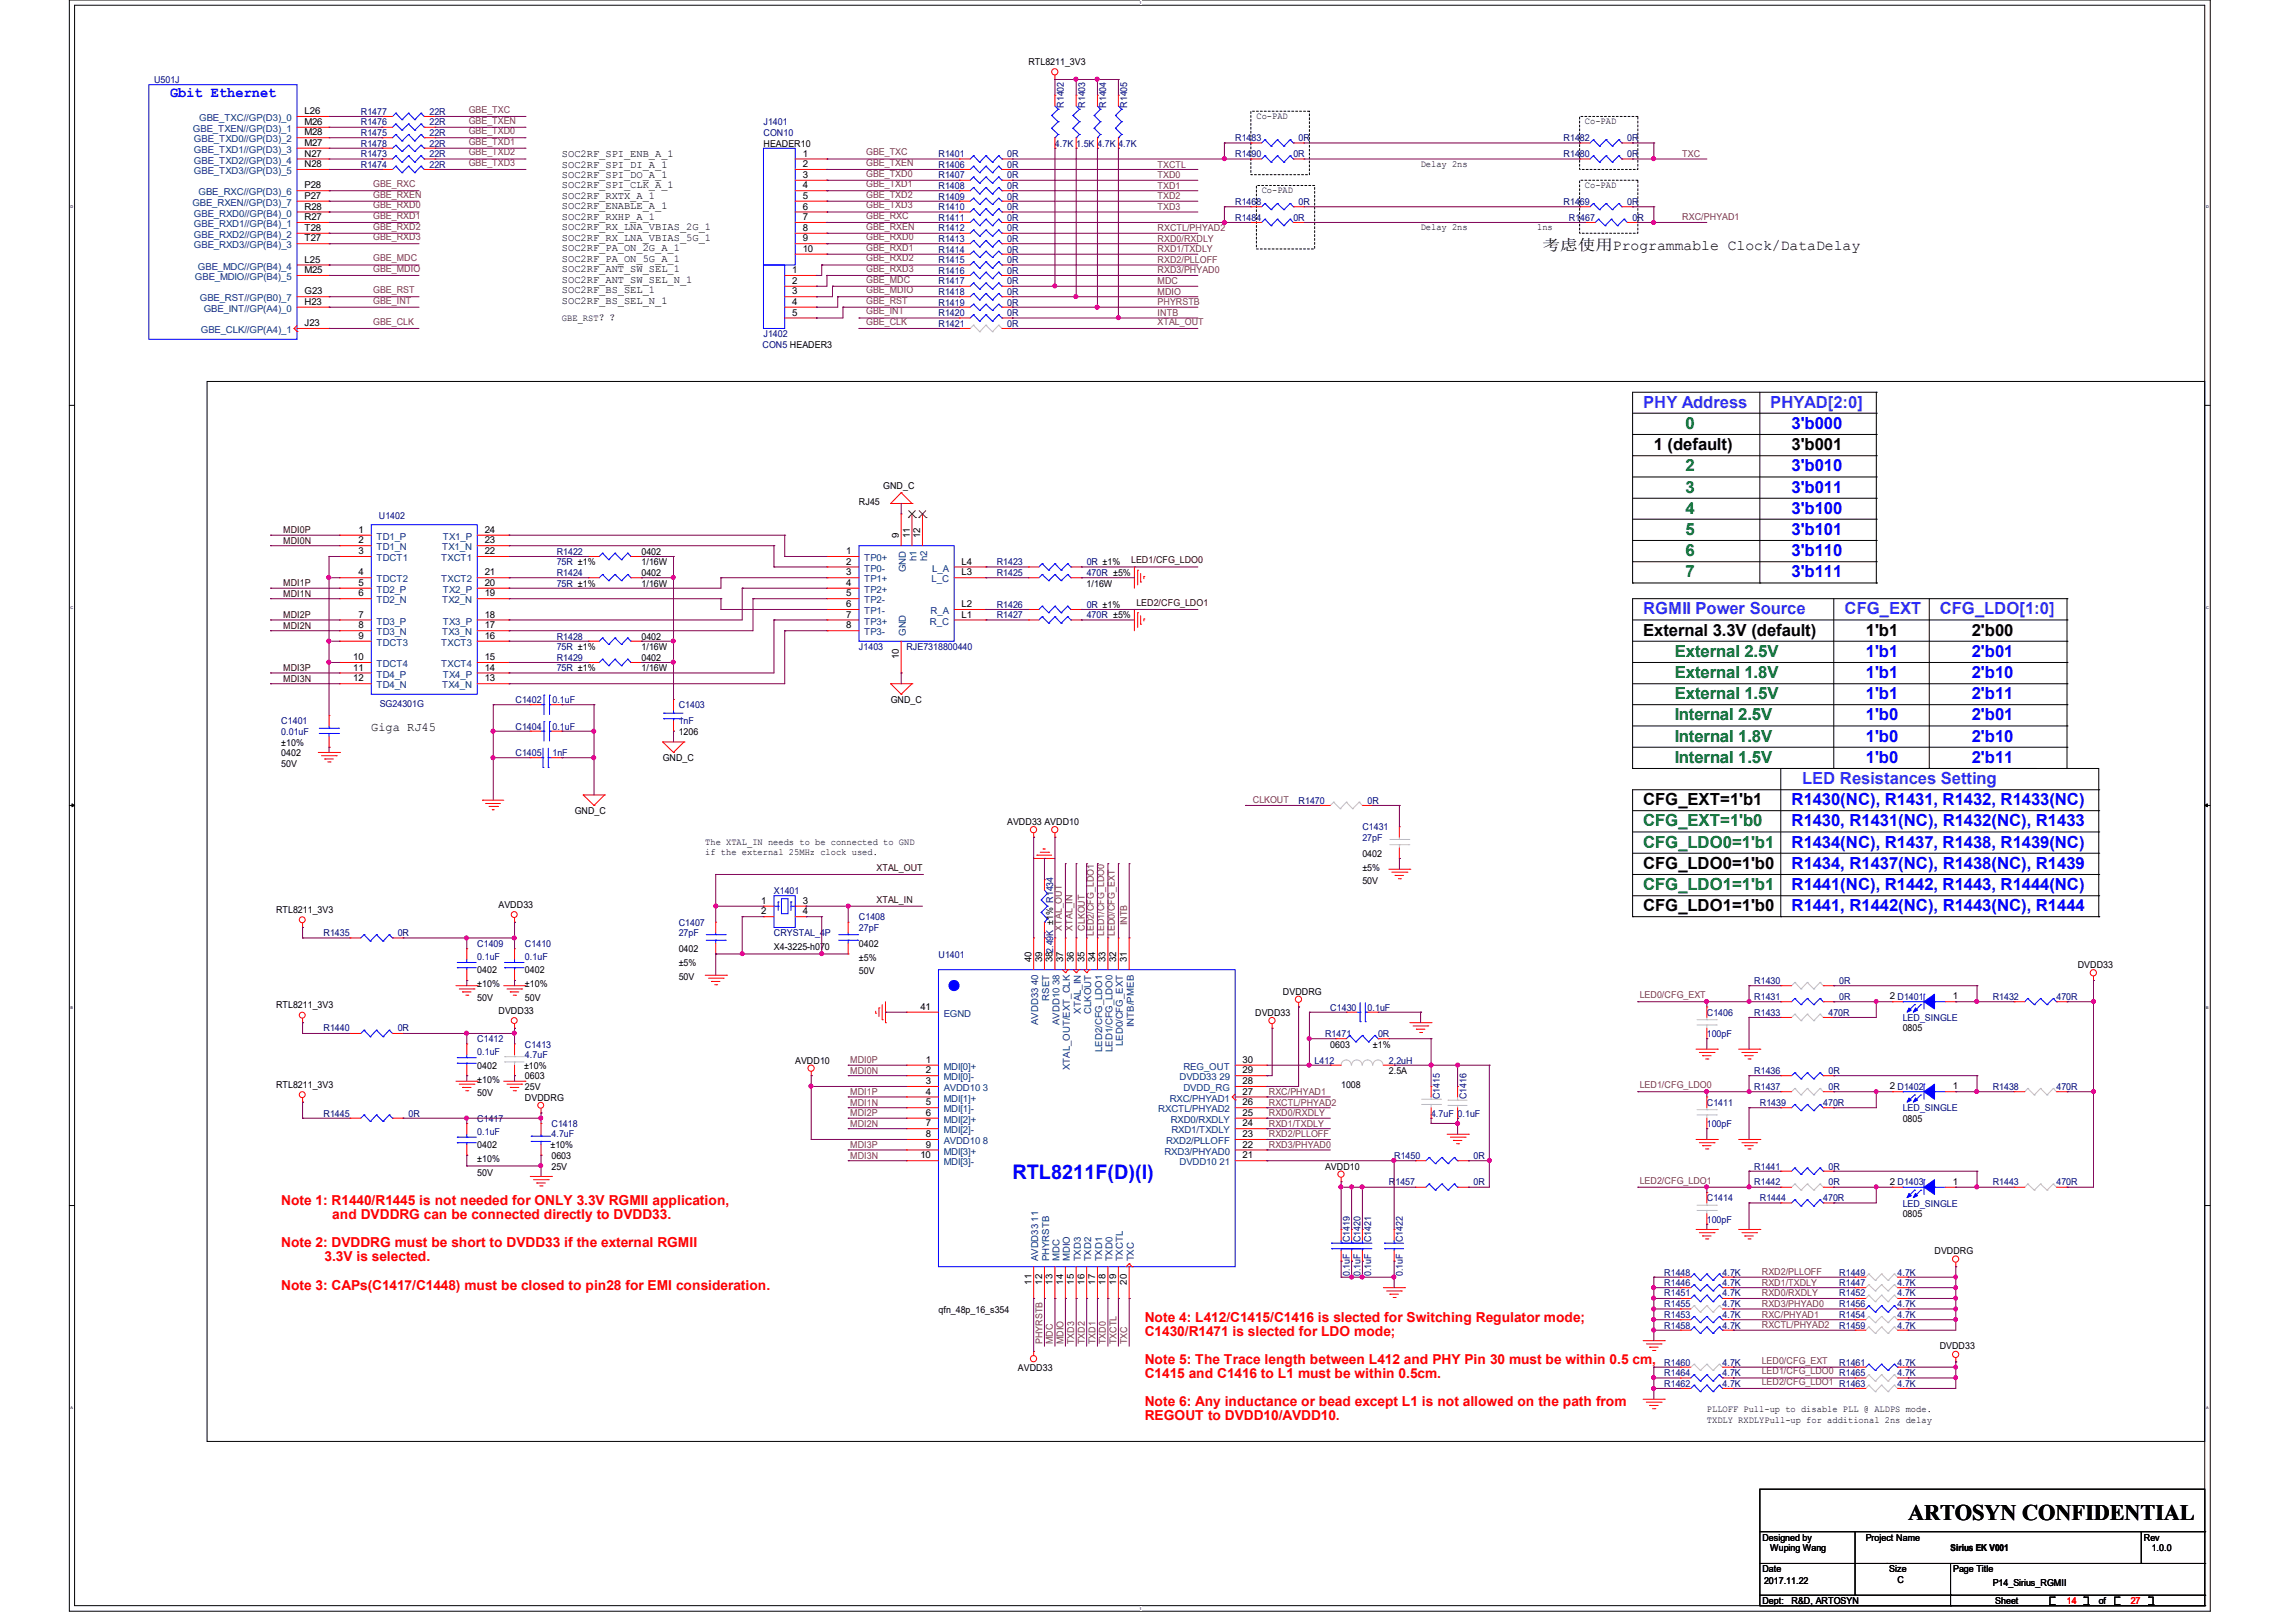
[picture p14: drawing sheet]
<svg xmlns="http://www.w3.org/2000/svg" width="297mm" height="210mm" viewBox="0 0 297 210" stroke-linecap="round" stroke-linejoin="round" font-family="sans-serif">
<defs><g id="words">
<text font-size="2.9" x="246.9" y="196.7">ARTOSYN CONFIDENTIAL</text>
<text font-size="2.6" fill="#00f" x="131" y="152.6">RTL8211F(D)(I)</text>
<g font-size="2.2" fill="#8000ff">
<text x="212.6" y="52.8">PHY Address</text>
<text x="229.1" y="52.8">PHYAD[2:0]</text>
<text x="212.6" y="79.5">RGMII Power Source</text>
<text x="238.7" y="79.5">CFG_EXT</text>
<text x="251" y="79.5">CFG_LDO[1:0]</text>
<text x="233.2" y="101.5">LED Resistances Setting</text>
</g>
<g font-size="2.2">
<text x="214" y="58.3">1 (default)</text>
<text x="231.9" y="58.3">3'b001</text>
<text x="212.6" y="82.3">External 3.3V (default)</text>
<text x="241.5" y="82.3">1'b1</text>
<text x="255.2" y="82.3">2'b00</text>
<text x="212.6" y="104.2">CFG_EXT=1'b1</text>
<text x="212.6" y="112.4">CFG_LDO0=1'b0</text>
<text x="212.6" y="117.9">CFG_LDO1=1'b0</text>
</g>
<g font-size="2.2" fill="#008000">
<text x="218.1" y="55.5">0</text>
<text x="218.1" y="61">2</text>
<text x="218.1" y="63.8">3</text>
<text x="218.1" y="66.5">4</text>
<text x="218.1" y="69.2">5</text>
<text x="218.1" y="72">6</text>
<text x="218.1" y="74.7">7</text>
<text x="216.7" y="85">External 2.5V</text>
<text x="216.7" y="87.8">External 1.8V</text>
<text x="216.7" y="90.5">External 1.5V</text>
<text x="216.7" y="93.2">Internal 2.5V</text>
<text x="216.7" y="96">Internal 1.8V</text>
<text x="216.7" y="98.7">Internal 1.5V</text>
<text x="212.6" y="106.9">CFG_EXT=1'b0</text>
<text x="212.6" y="109.7">CFG_LDO0=1'b1</text>
<text x="212.6" y="115.2">CFG_LDO1=1'b1</text>
</g>
<g font-size="2.2" fill="#00f">
<text x="231.9" y="55.5">3'b000</text>
<text x="231.9" y="61">3'b010</text>
<text x="231.9" y="63.8">3'b011</text>
<text x="231.9" y="66.5">3'b100</text>
<text x="231.9" y="69.2">3'b101</text>
<text x="231.9" y="72">3'b110</text>
<text x="231.9" y="74.7">3'b111</text>
<text x="241.5" y="85">1'b1</text>
<text x="241.5" y="87.8">1'b1</text>
<text x="255.2" y="85">2'b01</text>
<text x="255.2" y="87.8">2'b10</text>
<text x="241.5" y="90.5">1'b1</text>
<text x="241.5" y="93.2">1'b0</text>
<text x="241.5" y="96">1'b0</text>
<text x="255.2" y="90.5">2'b11</text>
<text x="255.2" y="93.2">2'b01</text>
<text x="255.2" y="96">2'b10</text>
<text x="241.5" y="98.7">1'b0</text>
<text x="255.2" y="98.7">2'b11</text>
<text x="231.9" y="104.2">R1430(NC), R1431, R1432, R1433(NC)</text>
<text x="231.9" y="106.9">R1430, R1431(NC), R1432(NC), R1433</text>
<text x="231.9" y="109.7">R1434(NC), R1437, R1438, R1439(NC)</text>
<text x="231.9" y="112.4">R1434, R1437(NC), R1438(NC), R1439</text>
<text x="231.9" y="115.2">R1441(NC), R1442, R1443, R1444(NC)</text>
<text x="231.9" y="117.9">R1441, R1442(NC), R1443(NC), R1444</text>
</g>
<text font-size="1.9" fill="#00f" x="22" y="12.6">Gbit Ethernet</text>
<text font-size="1.9" x="199.6" y="32.3">考虑使用Programmable Clock/DataDelay</text>
<g font-size="1.8" fill="#f00">
<text x="36.4" y="156">Note 1: R1440/R1445 is not needed for ONLY 3.3V RGMII application,</text>
<text x="36.4" y="161.4">Note 2: DVDDRG must be short to DVDD33 if the external RGMII</text>
<text x="43" y="157.8">and DVDDRG can be connected directly to DVDD33.</text>
<text x="36.4" y="166.9">Note 3: CAPs(C1417/C1448) must be closed to pin28 for EMI consideration.</text>
<text x="42" y="163.2">3.3V is selected.</text>
<text x="148.2" y="171">Note 4: L412/C1415/C1416 is slected for Switching Regulator mode;</text>
<text x="148.2" y="172.8">C1430/R1471 is slected for LDO mode;</text>
<text x="148.2" y="176.5">Note 5: The Trace length between L412 and PHY Pin 30 must be within 0.5 cm,</text>
<text x="148.2" y="178.3">C1415 and C1416 to L1 must be within 0.5cm.</text>
<text x="148.2" y="181.9">Note 6: Any inductance or bead except L1 is not allowed on the path from</text>
<text x="148.2" y="183.8">REGOUT to DVDD10/AVDD10.</text>
</g>
<text font-size="1.6" x="48" y="94.5">Giga RJ45</text>
<g font-size="1.4">
<text x="72.7" y="20.3">SOC2RF_SPI_ENB_A_1</text>
<text x="72.7" y="21.7">SOC2RF_SPI_DI_A_1</text>
<text x="72.7" y="23">SOC2RF_SPI_DO_A_1</text>
<text x="72.7" y="24.4">SOC2RF_SPI_CLK_A_1</text>
<text x="72.7" y="25.7">SOC2RF_RXTX_A_1</text>
<text x="72.7" y="27.1">SOC2RF_ENABLE_A_1</text>
<text x="72.7" y="28.4">SOC2RF_RXHP_A_1</text>
<text x="72.7" y="29.8">SOC2RF_RX_LNA_VBIAS_2G_1</text>
<text x="72.7" y="31.2">SOC2RF_RX_LNA_VBIAS_5G_1</text>
<text x="72.7" y="32.5">SOC2RF_PA_ON_2G_A_1</text>
<text x="72.7" y="33.9">SOC2RF_PA_ON_5G_A_1</text>
<text x="72.7" y="35.2">SOC2RF_ANT_SW_SEL_1</text>
<text x="72.7" y="36.6">SOC2RF_ANT_SW_SEL_N_1</text>
<text x="72.7" y="37.9">SOC2RF_BS_SEL_1</text>
<text x="72.7" y="39.3">SOC2RF_BS_SEL_N_1</text>
</g>
<g font-size="1.2" fill="#000080">
<text x="19.9" y="10.8">U501J</text>
<text x="46.7" y="17.6">R1475</text>
<text x="46.7" y="16.2">R1476</text>
<text x="46.7" y="14.9">R1477</text>
<text x="55.6" y="17.6">22R</text>
<text x="55.6" y="16.2">22R</text>
<text x="55.6" y="14.9">22R</text>
<text x="98.8" y="16.2">J1401</text>
<text x="98.8" y="17.6">CON10</text>
<text x="137.7" y="14" transform="rotate(-90 137.7 14)">R1402</text>
<text x="140.4" y="14" transform="rotate(-90 140.4 14)">R1403</text>
<text x="143.2" y="14" transform="rotate(-90 143.2 14)">R1404</text>
<text x="145.9" y="14" transform="rotate(-90 145.9 14)">R1405</text>
<text x="46.7" y="20.3">R1473</text>
<text x="46.7" y="21.7">R1474</text>
<text x="46.7" y="19">R1478</text>
<text x="55.6" y="20.3">22R</text>
<text x="55.6" y="21.7">22R</text>
<text x="55.6" y="19">22R</text>
<text x="121.5" y="21.7">R1406</text>
<text x="121.5" y="23.1">R1407</text>
<text x="121.5" y="20.3">R1401</text>
<text x="130.3" y="21.7">0R</text>
<text x="130.3" y="23.1">0R</text>
<text x="130.3" y="20.3">0R</text>
<text x="136.5" y="19">4.7K 1.5K 4.7K 4.7K</text>
<text x="159.8" y="20.3">R1490</text>
<text x="159.8" y="18.3">R1483</text>
<text x="167.4" y="20.3">0R</text>
<text x="168.1" y="18.3">0R</text>
<text x="202.3" y="20.3">R1480</text>
<text x="202.3" y="18.3">R1482</text>
<text x="210.6" y="20.3">0R</text>
<text x="210.6" y="18.3">0R</text>
<text x="121.5" y="25.8">R1409</text>
<text x="121.5" y="27.2">R1410</text>
<text x="121.5" y="28.6">R1411</text>
<text x="121.5" y="29.9">R1412</text>
<text x="121.5" y="24.5">R1408</text>
<text x="130.3" y="25.8">0R</text>
<text x="130.3" y="27.2">0R</text>
<text x="130.3" y="28.6">0R</text>
<text x="130.3" y="29.9">0R</text>
<text x="130.3" y="24.5">0R</text>
<text x="159.8" y="28.6">R1484</text>
<text x="159.8" y="26.5">R1468</text>
<text x="167.4" y="28.6">0R</text>
<text x="168.1" y="26.5">0R</text>
<text x="202.3" y="26.5">R1469</text>
<text x="203" y="28.6">R1467</text>
<text x="210.6" y="26.5">0R</text>
<text x="211.3" y="28.6">0R</text>
<text x="121.5" y="32.7">R1414</text>
<text x="121.5" y="31.3">R1413</text>
<text x="121.5" y="34">R1415</text>
<text x="121.5" y="35.4">R1416</text>
<text x="130.3" y="32.7">0R</text>
<text x="130.3" y="31.3">0R</text>
<text x="130.3" y="34">0R</text>
<text x="130.3" y="35.4">0R</text>
<text x="121.5" y="40.9">R1420</text>
<text x="121.5" y="39.5">R1419</text>
<text x="121.5" y="36.8">R1417</text>
<text x="121.5" y="38.2">R1418</text>
<text x="130.3" y="40.9">0R</text>
<text x="130.3" y="39.5">0R</text>
<text x="130.3" y="36.8">0R</text>
<text x="130.3" y="38.2">0R</text>
<text x="98.7" y="45">CON5 HEADER3</text>
<text x="98.8" y="43.6">J1402</text>
<text x="121.5" y="42.3">R1421</text>
<text x="130.3" y="42.3">0R</text>
<text x="49" y="67.1">U1402</text>
<text x="72" y="71.8">R1422</text>
<text x="72" y="74.5">R1424</text>
<text x="72" y="75.9">75R ±1%</text>
<text x="72" y="73.2">75R ±1%</text>
<text x="129" y="73.2">R1423</text>
<text x="129" y="74.5">R1425</text>
<text x="140.6" y="73.2">0R ±1%</text>
<text x="140.6" y="74.5">470R ±5%</text>
<text x="72" y="82.8">R1428</text>
<text x="129" y="78.6">R1426</text>
<text x="129" y="80">R1427</text>
<text x="140.6" y="78.6">0R ±1%</text>
<text x="140.6" y="80">470R ±5%</text>
<text x="72" y="84.1">75R ±1%</text>
<text x="72" y="85.5">R1429</text>
<text x="72" y="86.9">75R ±1%</text>
<text x="111.2" y="84.1">J1403</text>
<text x="117.3" y="84.1">RJE7318800440</text>
<text x="36.4" y="93.7">C1401</text>
<text x="36.4" y="95.1">0.01uF</text>
<text x="49.1" y="91.5">SG24301G</text>
<text x="66.7" y="94.4">C1404</text>
<text x="66.7" y="91">C1402</text>
<text x="71.5" y="94.4">0.1uF</text>
<text x="71.5" y="91">0.1uF</text>
<text x="87.8" y="91.7">C1403</text>
<text x="87.8" y="93.7">1nF</text>
<text x="66.7" y="97.8">C1405</text>
<text x="71.5" y="97.8">1nF</text>
<text x="168.1" y="104">R1470</text>
<text x="176.3" y="107.4">C1431</text>
<text x="177" y="104">0R</text>
<text x="176.3" y="108.8">27pF</text>
<text x="87.8" y="119.8">C1407</text>
<text x="100.2" y="115.7">X1401</text>
<text x="111.2" y="119.1">C1408</text>
<text x="41.9" y="121.2">R1435</text>
<text x="51.5" y="121.2">0R</text>
<text x="61.8" y="122.5">C1409</text>
<text x="61.8" y="124.2">0.1uF</text>
<text x="67.9" y="122.5">C1410</text>
<text x="67.9" y="124.2">0.1uF</text>
<text x="87.8" y="121.2">27pF</text>
<text x="100.2" y="121.2">CRYSTAL_4P</text>
<text x="111.2" y="120.5">27pF</text>
<text x="121.5" y="123.9">U1401</text>
<text x="172.2" y="130.8">C1430</text>
<text x="177" y="130.8">0.1uF</text>
<text x="220.9" y="131.4">C1406</text>
<text x="227" y="131.4">R1433</text>
<text x="227" y="127.3">R1430</text>
<text x="227" y="129.4">R1431</text>
<text x="236.6" y="131.4">470R</text>
<text x="238" y="127.3">0R</text>
<text x="238" y="129.4">0R</text>
<text x="257.9" y="129.4">R1432</text>
<text x="266.1" y="129.4">470R</text>
<text x="41.9" y="133.5">R1440</text>
<text x="51.5" y="133.5">0R</text>
<text x="61.8" y="134.9">C1412</text>
<text x="61.8" y="136.5">0.1uF</text>
<text x="67.9" y="135.5">C1413</text>
<text x="67.9" y="136.9">4.7uF</text>
<text x="170.1" y="137.6">L412</text>
<text x="171.5" y="134.2">R1471</text>
<text x="178.3" y="134.2">0R</text>
<text x="179.7" y="137.6">2.2uH</text>
<text x="220.9" y="134.2">100pF</text>
<text x="246.2" y="132.1">LED_SINGLE</text>
<text x="186.3" y="142.2" transform="rotate(-90 186.3 142.2)">C1415</text>
<text x="189.8" y="142.2" transform="rotate(-90 189.8 142.2)">C1416</text>
<text x="220.9" y="143.1">C1411</text>
<text x="227" y="139">R1436</text>
<text x="227" y="141.1">R1437</text>
<text x="227.7" y="143.1">R1439</text>
<text x="236" y="143.1">470R</text>
<text x="236.6" y="139">0R</text>
<text x="236.6" y="141.1">0R</text>
<text x="246.2" y="143.8">LED_SINGLE</text>
<text x="257.9" y="141.1">R1438</text>
<text x="266.1" y="141.1">470R</text>
<text x="41.9" y="144.5">R1445</text>
<text x="52.9" y="144.5">0R</text>
<text x="61.8" y="145.2">C1417</text>
<text x="61.8" y="146.8">0.1uF</text>
<text x="71.4" y="145.8">C1418</text>
<text x="71.4" y="147.2">4.7uF</text>
<text x="180.4" y="149.9">R1450</text>
<text x="185.2" y="144.5">4.7uF 0.1uF</text>
<text x="190.7" y="149.9">0R</text>
<text x="220.9" y="145.8">100pF</text>
<text x="179.7" y="153.4">R1457</text>
<text x="190.7" y="153.4">0R</text>
<text x="220.9" y="155.4">C1414</text>
<text x="227" y="153.4">R1442</text>
<text x="227" y="151.3">R1441</text>
<text x="227.7" y="155.4">R1444</text>
<text x="236" y="155.4">470R</text>
<text x="236.6" y="153.4">0R</text>
<text x="236.6" y="151.3">0R</text>
<text x="257.9" y="153.4">R1443</text>
<text x="266.1" y="153.4">470R</text>
<text x="174.7" y="160.7" transform="rotate(-90 174.7 160.7)">C1419</text>
<text x="176.1" y="160.7" transform="rotate(-90 176.1 160.7)">C1420</text>
<text x="177.5" y="160.7" transform="rotate(-90 177.5 160.7)">C1421</text>
<text x="181.6" y="160.7" transform="rotate(-90 181.6 160.7)">C1422</text>
<text x="220.9" y="158.2">100pF</text>
<text x="246.2" y="156.1">LED_SINGLE</text>
<text x="174.7" y="165.1" transform="rotate(-90 174.7 165.1)">0.1uF</text>
<text x="176.1" y="165.1" transform="rotate(-90 176.1 165.1)">0.1uF</text>
<text x="177.5" y="165.1" transform="rotate(-90 177.5 165.1)">0.1uF</text>
<text x="181.6" y="165.1" transform="rotate(-90 181.6 165.1)">0.1uF</text>
<text x="215.4" y="166.4">R1446</text>
<text x="215.4" y="167.8">R1451</text>
<text x="215.4" y="165.1">R1448</text>
<text x="222.9" y="166.4">4.7K</text>
<text x="222.9" y="167.8">4.7K</text>
<text x="222.9" y="165.1">4.7K</text>
<text x="238" y="165.1">R1449</text>
<text x="238" y="166.4">R1447</text>
<text x="238" y="167.8">R1452</text>
<text x="245.6" y="165.1">4.7K</text>
<text x="245.6" y="166.4">4.7K</text>
<text x="245.6" y="167.8">4.7K</text>
<text x="215.4" y="171.9">R1458</text>
<text x="215.4" y="170.5">R1453</text>
<text x="215.4" y="169.2">R1455</text>
<text x="222.9" y="171.9">4.7K</text>
<text x="222.9" y="170.5">4.7K</text>
<text x="222.9" y="169.2">4.7K</text>
<text x="238" y="170.5">R1454</text>
<text x="238" y="171.9">R1459</text>
<text x="238" y="169.2">R1456</text>
<text x="245.6" y="170.5">4.7K</text>
<text x="245.6" y="171.9">4.7K</text>
<text x="245.6" y="169.2">4.7K</text>
<text x="215.4" y="179.4">R1462</text>
<text x="215.4" y="176.7">R1460</text>
<text x="215.4" y="178.1">R1464</text>
<text x="222.9" y="179.4">4.7K</text>
<text x="222.9" y="176.7">4.7K</text>
<text x="222.9" y="178.1">4.7K</text>
<text x="238" y="176.7">R1461</text>
<text x="245.6" y="179.4">4.7K</text>
<text x="245.6" y="176.7">4.7K</text>
<text x="245.6" y="178.1">4.7K</text>
</g>
<g font-size="1.2">
<text x="133.1" y="8.4">RTL8211_3V3</text>
<text x="39.4" y="14.8">L26</text>
<text x="39.4" y="17.5">M28</text>
<text x="39.4" y="16.2">M26</text>
<text x="162.6" y="15.4">Co-PAD</text>
<text x="205.1" y="16.1">Co-PAD</text>
<text x="39.4" y="18.9">M27</text>
<text x="39.4" y="20.3">N27</text>
<text x="39.4" y="21.6">N28</text>
<text x="98.8" y="19">HEADER10</text>
<text x="103.9" y="20.3">1</text>
<text x="103.9" y="21.6">2</text>
<text x="103.9" y="23">3</text>
<text x="183.9" y="21.6">Delay 2ns</text>
<text x="39.4" y="24.4">P28</text>
<text x="39.4" y="27.1">R28</text>
<text x="39.4" y="28.5">R27</text>
<text x="39.4" y="29.9">T28</text>
<text x="39.4" y="25.7">P27</text>
<text x="103.9" y="24.4">4</text>
<text x="103.9" y="25.7">5</text>
<text x="103.9" y="27.1">6</text>
<text x="103.9" y="28.5">7</text>
<text x="103.9" y="29.9">8</text>
<text x="163.3" y="25">Co-PAD</text>
<text x="183.9" y="29.8">Delay 2ns</text>
<text x="198.9" y="29.8">1ns</text>
<text x="205.1" y="24.3">Co-PAD</text>
<text x="39.4" y="34">L25</text>
<text x="39.4" y="35.3">M25</text>
<text x="39.4" y="31.2">T27</text>
<text x="102.5" y="35.3">1</text>
<text x="103.9" y="31.2">9</text>
<text x="103.9" y="32.6">10</text>
<text x="39.4" y="39.5">H23</text>
<text x="39.4" y="38.1">G23</text>
<text x="72.7" y="41.5">GBE_RST？？</text>
<text x="102.5" y="36.7">2</text>
<text x="102.5" y="38.1">3</text>
<text x="102.5" y="39.5">4</text>
<text x="102.5" y="40.9">5</text>
<text x="39.4" y="42.2">J23</text>
<text x="111.2" y="65.3">RJ45</text>
<text x="114.3" y="63.3">GND_C</text>
<text x="46.4" y="69">1</text>
<text x="46.4" y="70.3">2</text>
<text x="46.4" y="71.7">3</text>
<text x="62.7" y="71.7">22</text>
<text x="62.7" y="70.3">23</text>
<text x="62.7" y="69">24</text>
<text x="83" y="71.8">0402</text>
<text x="109.5" y="71.7">1</text>
<text x="116.3" y="69.6" transform="rotate(-90 116.3 69.6)">9</text>
<text x="117.7" y="69.6" transform="rotate(-90 117.7 69.6)">11</text>
<text x="119.1" y="69.6" transform="rotate(-90 119.1 69.6)">12</text>
<text x="46.4" y="74.5">4</text>
<text x="46.4" y="75.8">5</text>
<text x="46.4" y="77.2">6</text>
<text x="62.7" y="77.2">19</text>
<text x="62.7" y="75.8">20</text>
<text x="62.7" y="74.5">21</text>
<text x="83" y="74.5">0402</text>
<text x="83" y="75.9">1/16W</text>
<text x="83" y="73.2">1/16W</text>
<text x="109.5" y="73.1">2</text>
<text x="109.5" y="75.8">4</text>
<text x="109.5" y="74.5">3</text>
<text x="109.5" y="77.2">5</text>
<text x="124.5" y="74.5">L3</text>
<text x="124.5" y="73.1">L4</text>
<text x="140.6" y="75.9">1/16W</text>
<text x="46.4" y="79.9">7</text>
<text x="46.4" y="81.3">8</text>
<text x="46.4" y="82.7">9</text>
<text x="62.7" y="82.7">16</text>
<text x="62.7" y="81.3">17</text>
<text x="62.7" y="79.9">18</text>
<text x="83" y="82.8">0402</text>
<text x="109.5" y="78.6">6</text>
<text x="109.5" y="79.9">7</text>
<text x="109.5" y="81.3">8</text>
<text x="124.5" y="79.9">L1</text>
<text x="124.5" y="78.6">L2</text>
<text x="45.7" y="85.4">10</text>
<text x="45.7" y="86.8">11</text>
<text x="45.7" y="88.2">12</text>
<text x="62.7" y="88.2">13</text>
<text x="62.7" y="86.8">14</text>
<text x="62.7" y="85.4">15</text>
<text x="83" y="84.1">1/16W</text>
<text x="83" y="85.5">0402</text>
<text x="83" y="86.9">1/16W</text>
<text x="116.3" y="85.3" transform="rotate(-90 116.3 85.3)">10</text>
<text x="87.8" y="95.1">1206</text>
<text x="115.3" y="91">GND_C</text>
<text x="36.4" y="96.5">±10%</text>
<text x="36.4" y="97.8">0402</text>
<text x="36.4" y="99.2">50V</text>
<text x="85.8" y="98.5">GND_C</text>
<text x="74.4" y="105.4">GND_C</text>
<text x="130.3" y="106.8">AVDD33 AVDD10</text>
<text x="91.3" y="109.3">The XTAL_IN needs to be connected to GND</text>
<text x="91.3" y="110.6">if the external 25MHz clock used.</text>
<text x="176.3" y="110.9">0402</text>
<text x="176.3" y="112.6">±5%</text>
<text x="35.7" y="118.2">RTL8211_3V3</text>
<text x="64.5" y="117.4">AVDD33</text>
<text x="98.5" y="117">1</text>
<text x="98.5" y="118.3">2</text>
<text x="103.9" y="117">3</text>
<text x="103.9" y="118.3">4</text>
<text x="176.3" y="114.4">50V</text>
<text x="61.8" y="125.9">0402</text>
<text x="67.9" y="125.9">0402</text>
<text x="87.8" y="123.2">0402</text>
<text x="87.8" y="125">±5%</text>
<text x="100.2" y="122.9">X4-3225-h070</text>
<text x="111.2" y="122.5">0402</text>
<text x="111.2" y="124.3">±5%</text>
<text x="133.5" y="124.5" transform="rotate(-90 133.5 124.5)">40</text>
<text x="134.9" y="124.5" transform="rotate(-90 134.9 124.5)">39</text>
<text x="136.2" y="124.5" transform="rotate(-90 136.2 124.5)">382.49K ±1% R1434</text>
<text x="137.6" y="124.5" transform="rotate(-90 137.6 124.5)">37</text>
<text x="139" y="124.5" transform="rotate(-90 139 124.5)">36</text>
<text x="140.3" y="124.5" transform="rotate(-90 140.3 124.5)">35</text>
<text x="141.7" y="124.5" transform="rotate(-90 141.7 124.5)">34</text>
<text x="143.1" y="124.5" transform="rotate(-90 143.1 124.5)">33</text>
<text x="144.4" y="124.5" transform="rotate(-90 144.4 124.5)">32</text>
<text x="145.8" y="124.5" transform="rotate(-90 145.8 124.5)">31</text>
<text x="268.9" y="125.3">DVDD33</text>
<text x="35.7" y="130.5">RTL8211_3V3</text>
<text x="61.8" y="127.7">±10%</text>
<text x="61.8" y="129.5">50V</text>
<text x="64.5" y="131.1">DVDD33</text>
<text x="67.9" y="127.7">±10%</text>
<text x="67.9" y="129.5">50V</text>
<text x="87.8" y="126.8">50V</text>
<text x="111.2" y="126.1">50V</text>
<text x="119.1" y="130.7">41</text>
<text x="162.4" y="131.4">DVDD33</text>
<text x="166" y="128.7">DVDDRG</text>
<text x="244.6" y="129.3">2 D1401</text>
<text x="252.7" y="129.3">1</text>
<text x="102.9" y="137.6">AVDD10</text>
<text x="119.8" y="137.5">1</text>
<text x="160.8" y="137.5">30</text>
<text x="172.2" y="135.5">0603</text>
<text x="177.7" y="135.5">±1%</text>
<text x="246.2" y="133.5">0805</text>
<text x="35.7" y="140.8">RTL8211_3V3</text>
<text x="61.8" y="138.3">0402</text>
<text x="61.8" y="140.1">±10%</text>
<text x="61.8" y="141.9">50V</text>
<text x="67.8" y="138.3">±10%</text>
<text x="67.9" y="142.4">DVDDRG</text>
<text x="67.9" y="139.7">0603</text>
<text x="67.9" y="141.1">25V</text>
<text x="119.8" y="138.9">2</text>
<text x="119.8" y="140.3">3</text>
<text x="119.8" y="141.6">4</text>
<text x="119.8" y="143">5</text>
<text x="160.8" y="143">26</text>
<text x="160.8" y="141.6">27</text>
<text x="160.8" y="138.9">29</text>
<text x="160.8" y="140.3">28</text>
<text x="173.6" y="140.8">1008</text>
<text x="179.7" y="139">2.5A</text>
<text x="244.6" y="141">2 D1402</text>
<text x="252.7" y="141">1</text>
<text x="61.8" y="148.6">0402</text>
<text x="71.2" y="148.6">±10%</text>
<text x="71.4" y="149.9">0603</text>
<text x="119.1" y="149.9">10</text>
<text x="119.8" y="144.4">6</text>
<text x="119.8" y="145.8">7</text>
<text x="119.8" y="147.1">8</text>
<text x="119.8" y="148.5">9</text>
<text x="160.8" y="149.9">21</text>
<text x="160.8" y="144.4">25</text>
<text x="160.8" y="145.8">24</text>
<text x="160.8" y="147.1">23</text>
<text x="160.8" y="148.5">22</text>
<text x="246.2" y="145.2">0805</text>
<text x="61.8" y="150.4">±10%</text>
<text x="61.8" y="152.1">50V</text>
<text x="71.4" y="151.3">25V</text>
<text x="171.5" y="151.3">AVDD10</text>
<text x="244.6" y="153.3">2 D1403</text>
<text x="252.7" y="153.3">1</text>
<text x="246.2" y="157.5">0805</text>
<text x="133.5" y="166.2" transform="rotate(-90 133.5 166.2)">11</text>
<text x="134.9" y="166.2" transform="rotate(-90 134.9 166.2)">12</text>
<text x="136.2" y="166.2" transform="rotate(-90 136.2 166.2)">13</text>
<text x="137.6" y="166.2" transform="rotate(-90 137.6 166.2)">14</text>
<text x="139" y="166.2" transform="rotate(-90 139 166.2)">15</text>
<text x="140.3" y="166.2" transform="rotate(-90 140.3 166.2)">16</text>
<text x="141.7" y="166.2" transform="rotate(-90 141.7 166.2)">17</text>
<text x="143.1" y="166.2" transform="rotate(-90 143.1 166.2)">18</text>
<text x="144.4" y="166.2" transform="rotate(-90 144.4 166.2)">19</text>
<text x="145.8" y="166.2" transform="rotate(-90 145.8 166.2)">20</text>
<text x="250.4" y="162.3">DVDDRG</text>
<text x="121.5" y="169.8">qfn_48p_16_s354</text>
<text x="131.7" y="177.4">AVDD33</text>
<text x="251" y="174.6">DVDD33</text>
<text x="220.9" y="182.8">PLLOFF Pull-up to disable PLL @ ALDPS mode.</text>
<text x="220.9" y="184.1">TXDLY RXDLYPull-up for additional 2ns delay</text>
<text x="228.1" y="199.3">Designed by</text>
<text x="228.1" y="203.5">Date</text>
<text x="229.1" y="200.7">Wuping Wang</text>
<text x="241.5" y="199.3">Project Name</text>
<text x="244.5" y="203.5">Size</text>
<text x="252.4" y="200.7">Sirius EK V001</text>
<text x="252.8" y="203.5">Page Title</text>
<text x="277.4" y="199.3">Rev</text>
<text x="278.5" y="200.7">1.0.0</text>
<text x="228.1" y="207.6">Dept:</text>
<text x="228.3" y="204.9">2017.11.22</text>
<text x="231.9" y="207.6">R&amp;D, ARTOSYN</text>
<text x="245.6" y="204.8">C</text>
<text x="257.9" y="205.2">P14_Sirius_RGMII</text>
<text x="258.2" y="207.6">Sheet</text>
<text x="271.6" y="207.6">of</text>
</g>
<g font-size="1.2" fill="#004080">
<text x="25" y="17.1">GBE_TXEN//GP(D3)_1</text>
<text x="25.8" y="15.7">GBE_TXC//GP(D3)_0</text>
<text x="25.1" y="18.4">GBE_TXD0//GP(D3)_2</text>
<text x="25.1" y="19.8">GBE_TXD1//GP(D3)_3</text>
<text x="25.1" y="21.2">GBE_TXD2//GP(D3)_4</text>
<text x="25.1" y="22.5">GBE_TXD3//GP(D3)_5</text>
<text x="24.9" y="26.6">GBE_RXEN//GP(D3)_7</text>
<text x="25.1" y="28">GBE_RXD0//GP(B4)_0</text>
<text x="25.1" y="29.4">GBE_RXD1//GP(B4)_1</text>
<text x="25.7" y="25.3">GBE_RXC//GP(D3)_6</text>
<text x="25.1" y="30.8">GBE_RXD2//GP(B4)_2</text>
<text x="25.1" y="32.1">GBE_RXD3//GP(B4)_3</text>
<text x="25.6" y="34.9">GBE_MDC//GP(B4)_4</text>
<text x="25.2" y="36.2">GBE_MDIO//GP(B4)_5</text>
<text x="25.9" y="39">GBE_RST//GP(B0)_7</text>
<text x="26.4" y="40.3">GBE_INT//GP(A4)_0</text>
<text x="26" y="43.1">GBE_CLK//GP(A4)_1</text>
<text x="48.7" y="69.8">TD1_P</text>
<text x="48.7" y="71.2">TD1_N</text>
<text x="57.2" y="71.2">TX1_N</text>
<text x="57.3" y="69.8">TX1_P</text>
<text x="48.7" y="72.6">TDCT1</text>
<text x="48.7" y="75.4">TDCT2</text>
<text x="48.7" y="76.7">TD2_P</text>
<text x="57.1" y="75.4">TXCT2</text>
<text x="57.1" y="72.6">TXCT1</text>
<text x="57.3" y="76.7">TX2_P</text>
<text x="111.8" y="74">TP0-</text>
<text x="111.8" y="76.7">TP2+</text>
<text x="111.8" y="72.6">TP0+</text>
<text x="111.8" y="75.4">TP1+</text>
<text x="117.2" y="74" transform="rotate(-90 117.2 74)">GND</text>
<text x="118.6" y="72.6" transform="rotate(-90 118.6 72.6)">h1</text>
<text x="120" y="72.6" transform="rotate(-90 120 72.6)">h2</text>
<text x="120.6" y="75.4">L_C</text>
<text x="120.6" y="74">L_A</text>
<text x="48.7" y="78.1">TD2_N</text>
<text x="48.7" y="80.8">TD3_P</text>
<text x="48.7" y="82.2">TD3_N</text>
<text x="48.7" y="83.6">TDCT3</text>
<text x="57.1" y="83.6">TXCT3</text>
<text x="57.2" y="82.2">TX3_N</text>
<text x="57.2" y="78.1">TX2_N</text>
<text x="57.3" y="80.8">TX3_P</text>
<text x="111.8" y="79.5">TP1-</text>
<text x="111.8" y="78.1">TP2-</text>
<text x="111.8" y="80.8">TP3+</text>
<text x="111.8" y="82.2">TP3-</text>
<text x="117.2" y="82.3" transform="rotate(-90 117.2 82.3)">GND</text>
<text x="120.3" y="80.8">R_C</text>
<text x="120.4" y="79.5">R_A</text>
<text x="48.7" y="86.3">TDCT4</text>
<text x="48.7" y="87.7">TD4_P</text>
<text x="48.7" y="89.1">TD4_N</text>
<text x="57.1" y="86.3">TXCT4</text>
<text x="57.2" y="89.1">TX4_N</text>
<text x="57.3" y="87.7">TX4_P</text>
<text x="122.1" y="131.6">EGND</text>
<text x="135.8" y="129.5" transform="rotate(-90 135.8 129.5)">RSET</text>
<text x="139.9" y="131.2" transform="rotate(-90 139.9 131.2)">XTAL_IN</text>
<text x="141.2" y="131.2" transform="rotate(-90 141.2 131.2)">CLKOUT</text>
<text x="134.4" y="132.7" transform="rotate(-90 134.4 132.7)">AVDD33 40</text>
<text x="137.1" y="132.7" transform="rotate(-90 137.1 132.7)">AVDD10 38</text>
<text x="142.6" y="136.1" transform="rotate(-90 142.6 136.1)">LED2/CFG_LDO1</text>
<text x="144" y="136.1" transform="rotate(-90 144 136.1)">LED1/CFG_LDO0</text>
<text x="145.3" y="135.3" transform="rotate(-90 145.3 135.3)">LED0/CFG_EXT</text>
<text x="146.7" y="132.9" transform="rotate(-90 146.7 132.9)">INTB/PMEB</text>
<text x="122.1" y="138.4">MDI[0]+</text>
<text x="122.1" y="139.8">MDI[0]-</text>
<text x="122.1" y="141.2">AVDD10 3</text>
<text x="122.1" y="142.5">MDI[1]+</text>
<text x="122.1" y="143.9">MDI[1]-</text>
<text x="138.5" y="138.5" transform="rotate(-90 138.5 138.5)">XTAL_OUT/EXT_CLK</text>
<text x="149.9" y="143.9">RXCTL/PHYAD2</text>
<text x="151.4" y="142.5">RXC/PHYAD1</text>
<text x="152.6" y="139.8">DVDD33 29</text>
<text x="153.2" y="138.4">REG_OUT</text>
<text x="153.2" y="141.2">DVDD_RG</text>
<text x="122.1" y="145.3">MDI[2]+</text>
<text x="122.1" y="146.6">MDI[2]-</text>
<text x="122.1" y="148">AVDD10 8</text>
<text x="122.1" y="149.4">MDI[3]+</text>
<text x="150.7" y="149.4">RXD3/PHYAD0</text>
<text x="150.9" y="148">RXD2/PLLOFF</text>
<text x="151.5" y="145.3">RXD0/RXDLY</text>
<text x="151.6" y="146.6">RXD1/TXDLY</text>
<text x="122.1" y="150.8">MDI[3]-</text>
<text x="152.6" y="150.8">DVDD10 21</text>
<text x="134.4" y="163.2" transform="rotate(-90 134.4 163.2)">AVDD33 11</text>
<text x="135.8" y="163.2" transform="rotate(-90 135.8 163.2)">PHYRSTB</text>
<text x="137.1" y="163.2" transform="rotate(-90 137.1 163.2)">MDC</text>
<text x="138.5" y="163.2" transform="rotate(-90 138.5 163.2)">MDIO</text>
<text x="139.9" y="163.2" transform="rotate(-90 139.9 163.2)">TXD3</text>
<text x="141.2" y="163.2" transform="rotate(-90 141.2 163.2)">TXD2</text>
<text x="142.6" y="163.2" transform="rotate(-90 142.6 163.2)">TXD1</text>
<text x="144" y="163.2" transform="rotate(-90 144 163.2)">TXD0</text>
<text x="145.3" y="163.2" transform="rotate(-90 145.3 163.2)">TXCTL</text>
<text x="146.7" y="163.2" transform="rotate(-90 146.7 163.2)">TXC</text>
</g>
<g font-size="1.2" fill="#804040">
<text x="60.7" y="17.4">GBE_TXD0</text>
<text x="60.7" y="14.6">GBE_TXC</text>
<text x="60.7" y="16">GBE_TXEN</text>
<text x="60.7" y="18.7">GBE_TXD1</text>
<text x="60.7" y="21.5">GBE_TXD3</text>
<text x="60.7" y="20.1">GBE_TXD2</text>
<text x="112.1" y="20.1">GBE_TXC</text>
<text x="112.1" y="21.5">GBE_TXEN</text>
<text x="112.1" y="22.9">GBE_TXD0</text>
<text x="149.8" y="21.7">TXCTL</text>
<text x="149.8" y="23.1">TXD0</text>
<text x="217.7" y="20.3">TXC</text>
<text x="48.3" y="24.2">GBE_RXC</text>
<text x="48.3" y="25.6">GBE_RXEN</text>
<text x="48.3" y="29.7">GBE_RXD2</text>
<text x="48.3" y="27">GBE_RXD0</text>
<text x="48.3" y="28.3">GBE_RXD1</text>
<text x="112.1" y="28.3">GBE_RXC</text>
<text x="112.1" y="29.7">GBE_RXEN</text>
<text x="112.1" y="24.2">GBE_TXD1</text>
<text x="112.1" y="25.6">GBE_TXD2</text>
<text x="112.1" y="27">GBE_TXD3</text>
<text x="149.8" y="29.9">RXCTL/PHYAD2</text>
<text x="149.8" y="24.4">TXD1</text>
<text x="149.8" y="25.8">TXD2</text>
<text x="149.8" y="27.2">TXD3</text>
<text x="217.7" y="28.5">RXC/PHYAD1</text>
<text x="48.3" y="35.2">GBE_MDIO</text>
<text x="48.3" y="31.1">GBE_RXD3</text>
<text x="48.3" y="33.8">GBE_MDC</text>
<text x="112.1" y="31.1">GBE_RXD0</text>
<text x="112.1" y="32.4">GBE_RXD1</text>
<text x="112.1" y="33.8">GBE_RXD2</text>
<text x="112.1" y="35.2">GBE_RXD3</text>
<text x="149.8" y="31.3">RXD0/RXDLY</text>
<text x="149.8" y="32.6">RXD1/TXDLY</text>
<text x="149.8" y="34">RXD2/PLLOFF</text>
<text x="149.8" y="35.4">RXD3/PHYAD0</text>
<text x="48.3" y="37.9">GBE_RST</text>
<text x="48.3" y="39.3">GBE_INT</text>
<text x="112.1" y="36.6">GBE_MDC</text>
<text x="112.1" y="37.9">GBE_MDIO</text>
<text x="112.1" y="39.3">GBE_RST</text>
<text x="112.1" y="40.7">GBE_INT</text>
<text x="149.8" y="36.8">MDC</text>
<text x="149.8" y="38.1">MDIO</text>
<text x="149.8" y="40.9">INTB</text>
<text x="149.8" y="39.5">PHYRSTB</text>
<text x="48.3" y="42">GBE_CLK</text>
<text x="112.1" y="42">GBE_CLK</text>
<text x="149.8" y="42">XTAL_OUT</text>
<text x="162.1" y="104">CLKOUT</text>
<text x="145.9" y="119.8" transform="rotate(-90 145.9 119.8)">INTB</text>
<text x="137.4" y="120.4" transform="rotate(-90 137.4 120.4)">XTAL_OUT</text>
<text x="138.8" y="120.4" transform="rotate(-90 138.8 120.4)">XTAL_IN</text>
<text x="140.4" y="120.4" transform="rotate(-90 140.4 120.4)">CLKOUT</text>
<text x="141.6" y="121.1" transform="rotate(-90 141.6 121.1)">LED2/CFG_LDO1</text>
<text x="142.9" y="121.1" transform="rotate(-90 142.9 121.1)">LED1/CFG_LDO0</text>
<text x="144.3" y="121.1" transform="rotate(-90 144.3 121.1)">LED0/CFG_EXT</text>
<text x="212.2" y="129.2">LED0/CFG_EXT</text>
<text x="110" y="137.6">MDI0P</text>
<text x="110" y="138.9">MDI0N</text>
<text x="110" y="141.7">MDI1P</text>
<text x="110" y="143.1">MDI1N</text>
<text x="164.2" y="141.7">RXC/PHYAD1</text>
<text x="164.2" y="143.1">RXCTL/PHYAD2</text>
<text x="212.2" y="140.8">LED1/CFG_LDO0</text>
<text x="110" y="144.4">MDI2P</text>
<text x="110" y="145.8">MDI2N</text>
<text x="110" y="148.5">MDI3P</text>
<text x="110" y="149.9">MDI3N</text>
<text x="164.2" y="144.4">RXD0/RXDLY</text>
<text x="164.2" y="145.8">RXD1/TXDLY</text>
<text x="164.2" y="147.2">RXD2/PLLOFF</text>
<text x="164.2" y="148.5">RXD3/PHYAD0</text>
<text x="212.2" y="153.2">LED2/CFG_LDO1</text>
<text x="228" y="165">RXD2/PLLOFF</text>
<text x="228" y="166.4">RXD1/TXDLY</text>
<text x="228" y="167.8">RXD0/RXDLY</text>
<text x="134.9" y="173.9" transform="rotate(-90 134.9 173.9)">PHYRSTB</text>
<text x="136.3" y="173.9" transform="rotate(-90 136.3 173.9)">MDC</text>
<text x="137.6" y="173.9" transform="rotate(-90 137.6 173.9)">MDIO</text>
<text x="139" y="173.9" transform="rotate(-90 139 173.9)">TXD3</text>
<text x="140.4" y="173.9" transform="rotate(-90 140.4 173.9)">TXD2</text>
<text x="141.8" y="173.9" transform="rotate(-90 141.8 173.9)">TXD1</text>
<text x="143.1" y="173.9" transform="rotate(-90 143.1 173.9)">TXD0</text>
<text x="144.5" y="173.9" transform="rotate(-90 144.5 173.9)">TXCTL</text>
<text x="145.9" y="173.9" transform="rotate(-90 145.9 173.9)">TXC</text>
<text x="228" y="169.1">RXD3/PHYAD0</text>
<text x="228" y="170.5">RXC/PHYAD1</text>
<text x="228" y="171.9">RXCTL/PHYAD2</text>
<text x="228" y="177.8">LED1/CFG_LDO0 R1465</text>
<text x="228" y="179.2">LED2/CFG_LDO1 R1463</text>
<text x="228" y="176.4">LED0/CFG_EXT</text>
</g>
<g font-size="1.2" fill="#400000">
<text x="36.7" y="69">MDI0P</text>
<text x="36.7" y="70.4">MDI0N</text>
<text x="36.7" y="75.9">MDI1P</text>
<text x="36.7" y="77.2">MDI1N</text>
<text x="146.4" y="72.9">LED1/CFG_LDO0</text>
<text x="36.7" y="81.4">MDI2N</text>
<text x="36.7" y="80">MDI2P</text>
<text x="147.1" y="78.4">LED2/CFG_LDO1</text>
<text x="36.7" y="86.8">MDI3P</text>
<text x="36.7" y="88.2">MDI3N</text>
<text x="113.5" y="112.7">XTAL_OUT</text>
<text x="113.5" y="116.8">XTAL_IN</text>
</g>
<g font-size="1.2" fill="#f00">
<text x="267.5" y="207.6">14</text>
<text x="275.8" y="207.6">27</text>
</g>
<g font-size=".5">
<text x="147.5" y=".5">1</text>
<text x="9.1" y="27">D</text>
<text x="285.5" y="27">D</text>
<text x="9.1" y="78.7">C</text>
<text x="285.5" y="78.7">C</text>
<text x="9.1" y="130.5">B</text>
<text x="285.5" y="130.5">B</text>
<text x="9.1" y="182.3">A</text>
<text x="285.5" y="182.3">A</text>
<text x="147.5" y="208.3">1</text>
</g>
</g></defs>
<path d="M9 0h277v208.5h-277zM9.7 .7h275.6v207.1h-275.6z" fill="none" stroke="#000" stroke-width=".13"/>
<g fill="#fff">
<path d="M147.5 .1h.2v.5h-.2z"/>
<path d="M147.5 207.9h.2v.5h-.2z"/>
<path d="M9.1 26.5h.3v.6h-.3z"/>
<path d="M285.5 26.5h.3v.6h-.3z"/>
<path d="M9.1 78.3h.3v.6h-.3z"/>
<path d="M285.5 78.3h.3v.6h-.3z"/>
</g>
<path d="M9 52.5h.7M285.3 52.5h.7" fill="none" stroke="#000" stroke-width=".13"/>
<g fill="#fff">
<path d="M9.1 130.1h.3v.5h-.3z"/>
<path d="M285.5 130.1h.3v.5h-.3z"/>
</g>
<path d="M9 104.2h.7M285.3 104.2h.7" fill="none" stroke="#000" stroke-width=".13"/>
<path d="M9.3 104l.4 .2-.4 .2zM285.3 104.2l.4-.2v.4z" fill="#000" stroke="#000" stroke-width=".13"/>
<g fill="#fff">
<path d="M9.1 181.9h.3v.5h-.3z"/>
<path d="M285.5 181.9h.3v.5h-.3z"/>
</g>
<g fill="none" stroke="#000" stroke-width=".13">
<path d="M26.8 49.4h258.5v137.1h-258.5zM211.3 53.5h31.5M211.3 56.2h31.5M211.3 59h31.5M227.8 50.8v24.6M242.8 53.5h.1M242.8 50.8h.1M242.8 56.2h.1M242.8 59h.1M242.8 50.8h-31.5v24.6M242.8 50.8v24.6M211.3 75.4h.1"/>
<path d="M211.3 61.7h31.5M211.3 64.5h31.5M211.3 67.2h31.5M211.3 69.9h31.5M211.3 75.4h31.5M211.3 72.7h31.5M227.8 75.4h.1M237.3 77.5v21.9M242.8 75.4h.1M242.8 61.7h.1M242.8 64.5h.1M242.8 67.2h.1"/>
<path d="M242.8 69.9h.1M242.8 72.7h.1M249.7 77.5v21.9M267.5 77.5h.1M267.5 77.5h-56.2v21.9M267.5 77.5v21.9M211.3 99.4h.1M211.3 99.4h60.3v19.2M211.3 80.2h56.2M211.3 83h56.2M211.3 85.7h56.2M211.3 88.5h56.2"/>
<path d="M211.3 91.2h56.2M211.3 93.9h56.2M211.3 96.7h56.2M230.5 99.4v19.2M237.3 99.4h.1M249.7 99.4h.1M263.4 99.4h.1M267.5 80.2h.1M267.5 99.4h.1M267.5 83h.1M267.5 85.7h.1M267.5 88.5h.1"/>
<path d="M267.5 91.2h.1M267.5 93.9h.1M267.5 96.7h.1M211.3 118.6h.1M211.3 104.9h60.3M211.3 107.7h60.3M211.3 110.4h60.3M211.3 113.2h60.3M211.3 115.9h60.3M211.3 118.6h60.3M230.5 118.6h.1M271.6 102.2h.1"/>
<path d="M271.6 118.6h.1M271.6 104.9h.1M271.6 107.7h.1M271.6 110.4h.1M271.6 113.2h.1M271.6 115.9h.1M271.6 102.2h-60.3v16.4M9 156h.7M285.3 156h.7M227.8 192.7h57.5v15.1h-57.5zM227.8 198.2h57.5M240.1 198.2v8.2"/>
<path d="M277.1 198.2v4.1M285.3 198.2h.1M227.8 206.4h57.5M227.8 202.3h57.5M227.8 207.8h57.5M240.1 206.4h.1M244.2 202.3h.1M252.4 206.4h.1M252.4 207.8h.1M252.4 202.3v5.5M265.3 207.6h.1M265.3 207.6h.6"/>
<path d="M265.9 206.7h.1M265.9 207.6h.1M265.9 206.7h-.6v.9M269.7 207.6h.1M269.7 206.7h.1M269.7 206.7h.6v.9M269.7 207.6h.6M270.3 207.6h.1M273.7 207.6h.1M273.7 207.6h.5M274.2 206.7h.1M274.2 207.6h.1"/>
<path d="M274.2 206.7h-.5v.9M277.1 202.3h.1M278.1 207.6h.1M278.1 206.7h.1M278.1 206.7h.5v.9M278.1 207.6h.5M278.6 207.6h.1M285.3 206.4h.1M285.3 202.3h.1M285.3 207.8h.1"/>
</g>
<path d="M161.9 14.4h7.6v8.2h-7.6zM204.4 15.1h7.6v6.8h-7.6zM162.6 24h7.5v8.2h-7.5zM204.4 23.3h7.6v6.9h-7.6z" fill="none" stroke="#000" stroke-width=".13" stroke-dasharray=".3 .3"/>
<g fill="none" stroke="#f00" stroke-width=".13">
<path d="M38.4 15.1h4.2M38.4 17.8h4.2M38.4 19.2h4.2M38.4 16.5h4.2M42.6 15.1h.1M42.6 17.8h.1M42.6 19.2h.1M42.6 16.5h.1M49.4 17.8h.1M49.4 16.5h.1M49.4 15.1h.1M49.4 19.2h.1"/>
<path d="M49.4 15.1h1.4M49.4 17.8h1.4M49.4 19.2h1.4M49.4 16.5h1.4M54.9 15.1h1.4M54.9 17.8h1.4M54.9 19.2h1.4M54.9 16.5h1.4M56.3 17.8h.1M56.3 16.5h.1M56.3 15.1h.1M56.3 19.2h.1"/>
<path d="M136.5 10.3h.1M136.5 12.3h.1M136.5 19.2h.1M136.5 9.7v.6M136.5 12.3v1.4M136.5 17.8v1.4M139.3 12.3h.1M139.3 19.2h.1M139.3 12.3v1.4M139.3 17.8v1.4M142 12.3h.1M142 19.2h.1"/>
<path d="M142 12.3v1.4M142 17.8v1.4M144.7 12.3h.1M144.7 19.2h.1M144.7 12.3v1.4M144.7 17.8v1.4M161.9 18.5h.1M161.9 18.5h1.4M167.4 18.5h1.3M168.7 18.5h.1M204.4 18.5h.1M204.4 18.5h1.4"/>
<path d="M209.9 18.5h1.4M211.3 18.5h.1M38.4 21.9h4.2M38.4 20.6h4.2M38.4 31.5h4.2M38.4 26h4.2M38.4 27.4h4.2M38.4 28.8h4.2M38.4 35.6h4.2M38.4 38.4h4.2M38.4 39.8h4.2M38.4 34.3h4.2"/>
<path d="M38.4 24.7h4.2M38.4 30.2h4.2M42.6 39.8h.1M42.6 34.3h.1M42.6 35.6h.1M42.6 38.4h.1M42.6 24.7h.1M42.6 27.4h.1M42.6 28.8h.1M42.6 30.2h.1M42.6 31.5h.1M42.6 26h.1"/>
<path d="M42.6 20.6h.1M42.6 21.9h.1M49.4 20.6h.1M49.4 21.9h.1M49.4 21.9h1.4M49.4 20.6h1.4M54.9 21.9h1.4M54.9 20.6h1.4M56.3 20.6h.1M56.3 21.9h.1M101.6 35.6h4.1M101.6 37h4.1"/>
<path d="M101.6 38.4h4.1M101.6 39.8h4.1M102.9 32.9h4.1M102.9 21.9h4.1M102.9 20.6h4.1M102.9 31.5h4.1M102.9 26h4.1M102.9 27.4h4.1M102.9 28.8h4.1M102.9 24.7h4.1M102.9 30.2h4.1M102.9 23.3h4.1"/>
<path d="M105.7 35.6h.1M105.7 37h.1M105.7 38.4h.1M105.7 39.8h.1M107 20.6h.1M107 21.9h.1M107 23.3h.1M107 24.7h.1M107 26h.1M107 27.4h.1M107 28.8h.1M107 30.2h.1"/>
<path d="M107 31.5h.1M107 32.9h.1M124.2 32.9h.1M124.2 21.9h.1M124.2 31.5h.1M124.2 26h.1M124.2 27.4h.1M124.2 28.8h.1M124.2 30.2h.1M124.2 39.8h.1M124.2 34.3h.1M124.2 37h.1"/>
<path d="M124.2 24.7h.1M124.2 23.3h.1M124.2 35.6h.1M124.2 38.4h.1M124.2 20.6h.1M124.2 32.9h1.4M124.2 21.9h1.4M124.2 20.6h1.4M124.2 31.5h1.4M124.2 26h1.4M124.2 27.4h1.4M124.2 28.8h1.4"/>
<path d="M124.2 35.6h1.4M124.2 37h1.4M124.2 38.4h1.4M124.2 39.8h1.4M124.2 34.3h1.4M124.2 24.7h1.4M124.2 30.2h1.4M124.2 23.3h1.4M129.7 32.9h1.3M129.7 21.9h1.3M129.7 20.6h1.3M129.7 31.5h1.3"/>
<path d="M129.7 26h1.3M129.7 27.4h1.3M129.7 28.8h1.3M129.7 35.6h1.3M129.7 37h1.3M129.7 38.4h1.3M129.7 39.8h1.3M129.7 34.3h1.3M129.7 24.7h1.3M129.7 30.2h1.3M129.7 23.3h1.3M131 32.9h.1"/>
<path d="M131 21.9h.1M131 31.5h.1M131 26h.1M131 27.4h.1M131 28.8h.1M131 30.2h.1M131 39.8h.1M131 34.3h.1M131 37h.1M131 24.7h.1M131 23.3h.1M131 35.6h.1"/>
<path d="M131 38.4h.1M131 20.6h.1M161.9 20.6h.1M161.9 28.8h.1M161.9 26.8h.1M161.9 20.6h1.4M161.9 26.8h1.4M161.9 28.8h1.4M167.4 20.6h1.3M167.4 26.8h1.3M167.4 28.8h1.3M168.7 20.6h.1"/>
<path d="M168.7 28.8h.1M168.7 26.8h.1M204.4 20.6h.1M204.4 26.8h.1M204.4 20.6h1.4M204.4 26.8h1.4M205.1 28.8h.1M205.1 28.8h1.4M209.9 20.6h1.4M209.9 26.8h1.4M210.6 28.8h1.4M211.3 20.6h.1"/>
<path d="M211.3 26.8h.1M212 28.8h.1M38.1 42.5h.1M38.1 42.5l.3 .4M38.4 42.9h.1M38.4 42.5h4.2M38.4 42.1l-.3 .4M42.6 42.5h.1M101.6 41.1h4.1M105.7 41.1h.1M124.2 42.5h.1M124.2 41.1h.1"/>
<path d="M124.2 42.5h1.4M124.2 41.1h1.4M129.7 42.5h1.3M129.7 41.1h1.3M131 42.5h.1M131 41.1h.1M43.9 69.3h.1M43.9 70.6h.1M43.9 72h.1M43.9 74.8h.1M43.9 76.1h.1M43.9 77.5h.1"/>
<path d="M43.9 74.8h4.1M43.9 69.3h4.1M43.9 70.6h4.1M43.9 72h4.1M43.9 76.1h4.1M43.9 77.5h4.1M61.8 74.8h4.1M61.8 69.3h4.1M61.8 70.6h4.1M61.8 72h4.1M61.8 76.1h4.1M61.8 77.5h4.1"/>
<path d="M65.9 77.5h.1M65.9 76.1h.1M65.9 74.8h.1M65.9 72h.1M65.9 70.6h.1M65.9 69.3h.1M76.2 74.8h.1M76.2 72h.1M76.2 74.8h1.4M76.2 72h1.4M81.7 74.8h1.3M81.7 72h1.3"/>
<path d="M83 74.8h.1M83 72h.1M107 73.4h.1M107 76.1h.1M107 78.9h.1M107 72h.1M107 74.8h.1M107 77.5h.1M107 74.8h4.2M107 73.4h4.2M107 72h4.2M107 76.1h4.2"/>
<path d="M107 77.5h4.2M107 78.9h4.2M115.3 65.2h.1M115.3 65.2h2.7M116.6 63.8h.1M116.6 66.5h.1M116.6 63.8l-1.3 1.4M116.6 63.8l1.4 1.4M116.6 66.5v4.1M118 65.2h.1M118 66.5h.1M118 66.5v4.1"/>
<path d="M119.4 66.5h.1M119.4 66.5v4.1M123.5 74.8h4.1M123.5 73.4h4.1M123.5 78.9h4.1M127.6 78.9h.1M127.6 74.8h.1M127.6 73.4h.1M133.1 73.4h.1M133.1 74.8h.1M133.1 78.9h.1M133.1 74.8h1.4"/>
<path d="M133.1 73.4h1.4M133.1 78.9h1.4M138.6 74.8h1.4M138.6 73.4h1.4M138.6 78.9h1.4M140 73.4h.1M140 74.8h.1M140 78.9h.1M146.8 73.4h.1M146.8 78.9h.1M146.8 73.4v2.7M146.8 78.9v2.7"/>
<path d="M147.2 73.8h.1M147.2 79.3h.1M147.2 73.8v1.9M147.2 79.3v1.9M147.6 75.3h.1M147.6 74.2v1.1M147.6 79.7v1.1M148 74.6h.1M148 74.6v.3M41.2 97.4h2.7M41.6 97.8h1.9M42 98.2h.1"/>
<path d="M42 98.2h1.1M42.4 98.6h.3M42.6 92.6h.1M42.6 96.7h.1M42.6 92.6v1.3M42.6 95.3v1.4M42.7 98.6h.1M43.5 97.8h.1M43.9 97.4h.1M43.9 80.2h.1M43.9 81.6h.1M43.9 83h.1"/>
<path d="M43.9 85.7h.1M43.9 87.1h.1M43.9 88.5h.1M43.9 88.5h4.1M43.9 83h4.1M43.9 85.7h4.1M43.9 80.2h4.1M43.9 81.6h4.1M43.9 87.1h4.1M61.8 88.5h4.1M61.8 83h4.1M61.8 85.7h4.1"/>
<path d="M61.8 80.2h4.1M61.8 81.6h4.1M61.8 87.1h4.1M65.9 88.5h.1M65.9 87.1h.1M65.9 85.7h.1M65.9 83h.1M65.9 81.6h.1M65.9 80.2h.1M68.6 98h.1M68.6 94.6h.1M68.6 91.2h.1"/>
<path d="M68.6 98h1.4M68.6 94.6h1.4M68.6 91.2h1.4M71.4 98h1.3M71.4 94.6h1.3M71.4 91.2h1.3M72.7 98h.1M72.7 94.6h.1M72.7 91.2h.1M76.2 83h.1M76.2 85.7h.1M76.2 83h1.4"/>
<path d="M76.2 85.7h1.4M81.7 83h1.3M81.7 85.7h1.3M83 83h.1M83 85.7h.1M85.8 96h.1M85.8 96h2.7M85.8 96l1.4 1.4M87.2 97.4h.1M87.2 94.6h.1M87.2 90.5h.1M87.2 90.5v1.4"/>
<path d="M87.2 93.3v1.3M88.5 96h.1M88.5 96l-1.3 1.4M107 80.2h.1M107 81.6h.1M107 80.2h4.2M107 81.6h4.2M115.3 88.5h.1M115.3 88.5h2.7M115.3 88.5l1.3 1.3M116.6 89.8h.1M116.6 87.1h.1"/>
<path d="M116.6 83v4.1M118 88.5h.1M118 88.5l-1.4 1.3M123.5 80.2h4.1M127.6 80.2h.1M133.1 80.2h.1M133.1 80.2h1.4M138.6 80.2h1.4M140 80.2h.1M147.6 80.8h.1M148 80.1h.1M148 80.1v.2"/>
<path d="M39.2 119.5v.5M62.4 103.5h.1M62.4 103.5h2.8M62.9 104h.1M62.9 104h1.9M63.3 104.4h1.1M63.7 104.8h.1M63.7 104.8h.3M64.4 104.4h.1M66.6 119.3h.1M66.6 118.8v.5M75.5 102.9h.1"/>
<path d="M75.5 102.9h2.7M75.5 102.9l1.4 1.3M76.9 104.2h.1M78.2 102.9h.1M78.2 102.9l-1.3 1.3M92.6 119.3h.1M92.6 119.3v1.4M98.8 117.3h.1M98.8 118.6h.1M98.8 117.3h1.4M98.8 118.6h1.4M102.9 117.3h1.4"/>
<path d="M102.9 118.6h1.4M104.3 117.3h.1M104.3 118.6h.1M109.8 119.3h.1M109.8 119.3v1.4M133.8 111.1h.1M133.8 108.3h.1M133.8 107.8v.5M133.8 111.1h2.7M134.2 110.7h.1M134.2 110.7h1.9M134.6 110.3h1.1"/>
<path d="M135 109.9h.1M135 109.9h.3M135.2 113.8h.1M135.2 113.8v1.4M135.2 119.3v1.4M135.7 110.3h.1M136.5 108.3h.1M136.5 107.8v.5M170.8 104.2h.1M170.8 104.2h1.4M176.3 104.2h1.4M177.7 104.2h.1"/>
<path d="M179.7 112.5h2.8M180.1 112.9h2M180.6 113.3h.1M180.6 113.3h1.1M181 113.7h.2M181.1 107h.1M181.1 111.1h.1M181.1 107v1.3M181.1 109.7v1.4M181.2 113.7h.1M182.1 112.9h.1M182.5 112.5h.1"/>
<path d="M39.2 120h.1M39.2 132.3h.1M39.2 131.8v.5M45.3 133.7h.1M45.3 121.4h.1M45.3 133.7h1.4M45.3 121.4h1.4M50.8 133.7h1.4M50.8 121.4h1.4M52.2 133.7h.1M52.2 121.4h.1M59 127.6h2.8"/>
<path d="M59 139.9h2.8M59.4 128h1.9M59.9 128.4h.1M59.9 128.4h1.1M60.3 128.8h.2M60.4 126.9h.1M60.4 122.8h.1M60.4 139.2h.1M60.4 135.1h.1M60.4 122.8v1.3M60.4 125.5v1.4M60.4 135.1v1.4"/>
<path d="M60.4 137.8v1.4M60.5 128.8h.1M61.3 128h.1M61.8 127.6h.1M61.8 139.9h.1M65.2 127.6h2.7M65.2 139.9h2.7M65.6 128h1.9M66 128.4h.1M66 128.4h1.1M66.4 128.8h.3M66.6 133.1h.1"/>
<path d="M66.6 135.1h.1M66.6 139.2h.1M66.6 126.9h.1M66.6 122.8h.1M66.6 122.8v1.3M66.6 125.5v1.4M66.6 132.5v.6M66.6 135.1v1.4M66.6 137.8v1.4M66.7 128.8h.1M67.5 128h.1M67.9 127.6h.1"/>
<path d="M67.9 139.9h.1M91.3 126.2h2.7M91.7 126.6h1.9M92.1 127h.1M92.1 127h1.1M92.5 127.4h.3M92.6 123.4h.1M92.6 122v1.4M92.8 127.4h.1M93.6 126.6h.1M94 126.2h.1M105 139.2h.1"/>
<path d="M105 138.6v.6M109.8 123.4h.1M109.8 122v1.4M113.3 131.1h.1M113.3 130.9v.2M113.7 130.4h.1M113.7 130.4v1.1M114.2 132h.1M114.2 130v2M114.6 132.3h.1M114.6 129.6v2.7M117.3 137.8h.1"/>
<path d="M117.3 139.2h.1M117.3 131h.1M117.3 139.2h4.2M117.3 137.8h4.2M117.3 131h4.2M133.8 121.4h.1M133.8 121.4v4.1M135.2 120.7h.1M135.2 121.4h.1M135.2 121.4v4.1M136.5 121.4h.1M136.5 121.4v4.1"/>
<path d="M137.5 125.5l.4 .4M137.9 125.9h.1M137.9 121.4h.1M137.9 121.4v4.1M138.3 125.5h.1M138.3 125.5l-.4 .4M138.9 125.5l.4 .4M139.3 125.9h.1M139.3 121.4h.1M139.3 121.4v4.1M139.7 125.5h.1M139.7 125.5l-.4 .4"/>
<path d="M140.3 125.5l.3 .4M140.6 125.9h.1M140.6 121.4h.1M140.6 121.4v4.1M141 125.5h.1M141 125.5l-.4 .4M142 121.4h.1M142 121.4v4.1M143.4 121.4h.1M143.4 121.4v4.1M144.7 121.4h.1M144.7 121.4v4.1"/>
<path d="M146.1 121.4h.1M146.1 121.4v4.1M159.9 139.2h4.1M159.9 137.8h4.1M164 139.2h.1M164 137.8h.1M164.6 133.1h.1M164.6 132.5v.6M168.1 130.3h.1M168.1 129.8v.5M172.2 137.8h.1M172.2 137.8h1.4"/>
<path d="M172.9 134.4h.1M172.9 134.4h1.3M174.2 131h.1M174.2 131h1.4M177 131h1.4M178.4 131h.1M178.4 134.4h1.3M179 137.8h1.4M179.7 134.4h.1M180.4 137.8h.1M182.5 132.3h2.7M182.9 132.8h1.9"/>
<path d="M183.3 133.2h.1M183.3 133.2h1.1M183.7 133.6h.3M184 133.6h.1M184.8 132.8h.1M185.2 132.3h.1M219.5 135.8h2.7M219.9 136.2h1.9M220.3 136.6h.1M220.3 136.6h1.1M220.7 137h.3M220.9 130.3h.1"/>
<path d="M220.9 134.4h.1M220.9 130.3v1.4M220.9 133.1v1.3M221 137h.1M221.8 136.2h.1M222.2 135.8h.1M225 135.8h2.8M225.4 136.2h1.9M225.8 136.6h.1M225.8 136.6h1.1M226.2 137h.3M226.5 137h.1"/>
<path d="M227.3 136.2h.1M227.8 135.8h.1M230.5 139.2h.1M230.5 131.7h.1M230.5 127.6h.1M230.5 129.6h.1M230.5 127.6h1.4M230.5 129.6h1.4M230.5 139.2h1.4M230.5 131.7h1.4M236 127.6h1.3M236 129.6h1.3"/>
<path d="M236 139.2h1.3M236 131.7h1.3M237.3 139.2h.1M237.3 131.7h.1M237.3 127.6h.1M237.3 129.6h.1M244.9 129.6h.1M244.9 129.6h1.4M251.8 129.6h1.3M253.1 129.6h.1M260.6 129.6h.1M260.6 129.6h1.4"/>
<path d="M266.1 129.6h1.4M267.5 129.6h.1M270.9 126.9h.1M270.9 126.3v.6M39.2 142.6h.1M39.2 142.1v.5M45.3 144.7h.1M45.3 144.7h1.4M50.8 144.7h1.4M52.2 144.7h.1M59.4 140.3h1.9M59.9 140.7h.1"/>
<path d="M59.9 140.7h1.1M60.3 141.1h.2M60.4 149.5h.1M60.4 145.4h.1M60.4 145.4v1.4M60.4 148.1v1.4M60.5 141.1h.1M61.3 140.3h.1M65.6 140.3h1.9M66 140.7h.1M66 140.7h1.1M66.4 141.1h.3"/>
<path d="M66.7 141.1h.1M67.5 140.3h.1M68.6 152.2h2.8M69 152.7h2M69.5 153.1h.1M69.5 153.1h1.1M69.8 153.5h.3M70 144h.1M70 145.4h.1M70 149.5h.1M70 143.5v.5M70 145.4v1.4"/>
<path d="M70 148.1v1.4M70.1 153.5h.1M71 152.7h.1M71.4 152.2h.1M117.3 140.6h.1M117.3 141.9h.1M117.3 143.3h.1M117.3 144.7h.1M117.3 146h.1M117.3 147.4h.1M117.3 148.8h.1M117.3 150.2h.1"/>
<path d="M117.3 147.4h4.2M117.3 143.3h4.2M117.3 150.2h4.2M117.3 144.7h4.2M117.3 140.6h4.2M117.3 141.9h4.2M117.3 146h4.2M117.3 148.8h4.2M159.5 141.9h.1M159.5 141.9l.4 .4M159.9 142.3h.1M159.9 147.4h4.1"/>
<path d="M159.9 143.3h4.1M159.9 150.2h4.1M159.9 144.7h4.1M159.9 140.6h4.1M159.9 141.9h4.1M159.9 146h4.1M159.9 148.8h4.1M159.9 141.6l-.4 .3M164 150.2h.1M164 143.3h.1M164 144.7h.1M164 146h.1"/>
<path d="M164 147.4h.1M164 141.9h.1M164 148.8h.1M164 140.6h.1M173.6 152.9h.1M173.6 159.1h.1M173.6 152.4v.5M173.6 159.1v1.4M174.9 159.1h.1M174.9 159.1v1.4M176.3 159.1h.1M176.3 159.1v1.4"/>
<path d="M180.4 159.1h.1M180.4 159.1v1.4M183.2 153.6h.1M183.2 150.2h.1M183.2 153.6h1.3M183.2 150.2h1.3M185.2 140.6h.1M185.2 144.7h.1M185.2 140.6v1.3M185.2 143.3v1.4M187.3 146.8h2.7M187.7 147.2h1.9"/>
<path d="M188.1 147.6h.1M188.1 147.6h1.1M188.5 148h.3M188.6 144.7h.1M188.6 140.6h.1M188.6 153.6h1.4M188.6 140.6v1.3M188.6 143.3v1.4M188.6 150.2h1.4M188.8 148h.1M189.6 147.2h.1M190 146.8h.1"/>
<path d="M190 153.6h.1M190 150.2h.1M219.5 147.4h2.7M219.5 159.1h2.7M219.9 147.9h1.9M219.9 159.5h1.9M220.3 148.3h.1M220.3 159.9h.1M220.3 148.3h1.1M220.3 159.9h1.1M220.7 148.7h.3M220.9 141.9h.1"/>
<path d="M220.9 146h.1M220.9 154.3h.1M220.9 158.4h.1M220.9 141.9v1.4M220.9 144.7v1.3M220.9 154.3v1.4M220.9 157.1v1.3M221 148.7h.1M221.8 147.9h.1M221.8 159.5h.1M222.2 147.4h.1M222.2 159.1h.1"/>
<path d="M225 147.4h2.8M225 159.1h2.8M225.4 147.9h1.9M225.4 159.5h1.9M225.8 148.3h.1M225.8 159.9h.1M225.8 148.3h1.1M225.8 159.9h1.1M226.2 148.7h.3M226.5 148.7h.1M227.3 147.9h.1M227.3 159.5h.1"/>
<path d="M227.8 147.4h.1M227.8 159.1h.1M230.5 153.6h.1M230.5 141.3h.1M230.5 143.3h.1M230.5 155.7h.1M230.5 151.6h.1M230.5 153.6h1.4M230.5 141.3h1.4M230.5 143.3h1.4M230.5 155.7h1.4M230.5 151.6h1.4"/>
<path d="M236 153.6h1.3M236 141.3h1.3M236 143.3h1.3M236 155.7h1.3M236 151.6h1.3M237.3 153.6h.1M237.3 141.3h.1M237.3 143.3h.1M237.3 155.7h.1M237.3 151.6h.1M244.9 141.3h.1M244.9 153.6h.1"/>
<path d="M244.9 153.6h1.4M244.9 141.3h1.4M251.8 153.6h1.3M251.8 141.3h1.3M253.1 141.3h.1M253.1 153.6h.1M260.6 141.3h.1M260.6 153.6h.1M260.6 153.6h1.4M260.6 141.3h1.4M266.1 153.6h1.4M266.1 141.3h1.4"/>
<path d="M267.5 141.3h.1M267.5 153.6h.1M133.8 174.9h.1M133.8 168h.1M133.8 163.9v4.1M133.8 174.9v.5M135.2 168h.1M135.2 163.9v4.1M136.5 168h.1M136.5 163.9v4.1M137.9 168h.1M137.9 163.9v4.1"/>
<path d="M139.3 168h.1M139.3 163.9v4.1M140.6 168h.1M140.6 163.9v4.1M142 168h.1M142 163.9v4.1M143.4 168h.1M143.4 163.9v4.1M144.7 168h.1M144.7 163.9v4.1M146.1 163.5h.1M146.1 168h.1"/>
<path d="M146.1 163.5l-.3 .4M146.1 163.5l.4 .4M146.1 163.9v4.1M146.5 163.9h.1M173.6 163.2h.1M173.6 161.8v1.4M174.9 163.2h.1M174.9 161.8v1.4M176.3 163.2h.1M176.3 161.8v1.4M179 166.6h2.8M179.5 167h1.9"/>
<path d="M179.9 167.5h.1M179.9 167.5h1.1M180.3 167.9h.3M180.4 163.2h.1M180.4 161.8v1.4M180.6 167.9h.1M181.4 167h.1M181.8 166.6h.1M212.6 173.5h2.8M213.1 173.9h1.9M213.5 174.3h.1M213.5 174.3h1.1"/>
<path d="M213.9 174.8h.3M214.2 174.8h.1M215 173.9h.1M215.4 173.5h.1M217.5 179.7h.1M217.5 166.6h.1M217.5 168h.1M217.5 172.1h.1M217.5 165.3h.1M217.5 176.9h.1M217.5 170.8h.1M217.5 178.3h.1"/>
<path d="M217.5 169.4h.1M217.5 166.6h1.3M217.5 165.3h1.3M217.5 179.7h1.3M217.5 168h1.3M217.5 170.8h1.3M217.5 172.1h1.3M217.5 176.9h1.3M217.5 178.3h1.3M217.5 169.4h1.3M220.7 160.3h.3M221 160.3h.1"/>
<path d="M222.9 166.6h1.4M222.9 165.3h1.4M222.9 179.7h1.4M222.9 168h1.4M222.9 170.8h1.4M222.9 172.1h1.4M222.9 176.9h1.4M222.9 178.3h1.4M222.9 169.4h1.4M224.3 179.7h.1M224.3 166.6h.1M224.3 168h.1"/>
<path d="M224.3 172.1h.1M224.3 165.3h.1M224.3 176.9h.1M224.3 170.8h.1M224.3 178.3h.1M224.3 169.4h.1M226.2 160.3h.3M226.5 160.3h.1M240.1 165.3h.1M240.1 179.7h.1M240.1 166.6h.1M240.1 168h.1"/>
<path d="M240.1 170.8h.1M240.1 172.1h.1M240.1 176.9h.1M240.1 169.4h.1M240.1 178.3h.1M240.1 166.6h1.4M240.1 165.3h1.4M240.1 179.7h1.4M240.1 168h1.4M240.1 170.8h1.4M240.1 172.1h1.4M240.1 176.9h1.4"/>
<path d="M240.1 178.3h1.4M240.1 169.4h1.4M245.6 166.6h1.3M245.6 165.3h1.3M245.6 179.7h1.3M245.6 168h1.3M245.6 170.8h1.3M245.6 172.1h1.3M245.6 176.9h1.3M245.6 178.3h1.3M245.6 169.4h1.3M246.9 165.3h.1"/>
<path d="M246.9 179.7h.1M246.9 166.6h.1M246.9 168h.1M246.9 170.8h.1M246.9 172.1h.1M246.9 176.9h.1M246.9 169.4h.1M246.9 178.3h.1M253.1 176.2h.1M253.1 163.9h.1M253.1 163.4v.5M253.1 175.7v.5"/>
<path d="M212.6 181.1h2.8M213.1 181.4h1.9M213.5 181.9h.1M213.5 181.9h1.1M213.9 182.3h.3M214.2 182.3h.1M215 181.4h.1M215.4 181.1h.1"/>
<circle cx="136.5" cy="9.3" r=".4"/>
<circle cx="39.1" cy="119" r=".38"/>
<circle cx="66.5" cy="118.3" r=".38"/>
<circle cx="133.8" cy="107.4" r=".4"/>
<circle cx="136.5" cy="107.4" r=".4"/>
<circle cx="39.1" cy="131.4" r=".38"/>
<circle cx="66.5" cy="132.1" r=".38"/>
<circle cx="105" cy="138.2" r=".4"/>
<circle cx="164.6" cy="132.1" r=".4"/>
<circle cx="168" cy="129.3" r=".4"/>
<circle cx="270.9" cy="125.9" r=".4"/>
<circle cx="39.1" cy="141.6" r=".38"/>
<circle cx="70" cy="143" r=".38"/>
<circle cx="173.5" cy="151.9" r=".4"/>
<circle cx="133.8" cy="175.8" r=".4"/>
<circle cx="253.1" cy="175.3" r=".4"/>
<circle cx="253.1" cy="162.9" r=".4"/>
</g>
<g fill="none" stroke="#00f" stroke-width=".13">
<path d="M19.3 11h19.1v32.9h-19.1zM51.2 17.4h.1M51.2 16h.1M51.2 14.6h.1M51.2 18.8h.1M51.2 17.4l-.4 .4M51.2 17.4l.8 .8M51.2 16l-.4 .5M51.2 16l.8 .8M51.2 14.6l-.4 .5M51.2 14.6l.8 .9M51.2 18.8l-.4 .4"/>
<path d="M51.2 18.8l.8 .8M52 18.2h.1M52 16.8h.1M52 15.5h.1M52 19.6h.1M52.9 17.4h.1M52.9 16h.1M52.9 14.6h.1M52.9 18.8h.1M52.9 17.4l-.9 .8M52.9 17.4l.8 .8M52.9 16l-.9 .8"/>
<path d="M52.9 16l.8 .8M52.9 14.6l-.9 .9M52.9 14.6l.8 .9M52.9 18.8l-.9 .8M52.9 18.8l.8 .8M53.7 18.2h.1M53.7 16.8h.1M53.7 15.5h.1M53.7 19.6h.1M54.5 17.4h.1M54.5 16h.1M54.5 14.6h.1"/>
<path d="M54.5 18.8h.1M54.5 17.4l-.8 .8M54.5 17.4l.4 .4M54.5 16l-.8 .8M54.5 16l.4 .5M54.5 14.6l-.8 .9M54.5 14.6l.4 .5M54.5 18.8l-.8 .8M54.5 18.8l.4 .4M54.9 17.8h.1M54.9 16.5h.1M54.9 15.1h.1"/>
<path d="M54.9 19.2h.1M98.8 19.2h4.1v15.1h-4.1zM136.1 14.9h.1M136.1 16.6h.1M136.1 14.9l.8 .8M136.1 16.6l.8 .8M136.5 17.8h.1M136.5 13.7l.4 .4M136.9 14.1h.1M136.9 15.7h.1M136.9 17.4h.1M136.9 14.1l-.8 .8"/>
<path d="M136.9 15.7l-.8 .9M136.9 17.4l-.4 .4M138.9 14.9h.1M138.9 16.6h.1M138.9 14.9l.8 .8M138.9 16.6l.8 .8M139.3 17.8h.1M139.3 13.7l.4 .4M139.7 14.1h.1M139.7 15.7h.1M139.7 17.4h.1M139.7 17.4l-.4 .4"/>
<path d="M139.7 14.1l-.8 .8M139.7 15.7l-.8 .9M141.6 14.9h.1M141.6 16.6h.1M141.6 14.9l.8 .8M141.6 16.6l.8 .8M142 17.8h.1M142 13.7l.4 .4M142.4 14.1h.1M142.4 15.7h.1M142.4 17.4h.1M142.4 14.1l-.8 .8"/>
<path d="M142.4 15.7l-.8 .9M142.4 17.4l-.4 .4M144.4 14.9h.1M144.4 16.6h.1M144.4 14.9l.8 .8M144.4 16.6l.8 .8M144.7 17.8h.1M144.7 13.7l.5 .4M145.2 14.1h.1M145.2 15.7h.1M145.2 17.4h.1M145.2 14.1l-.8 .8"/>
<path d="M145.2 15.7l-.8 .9M145.2 17.4l-.5 .4M163.7 18.1h.1M163.7 18.1l-.4 .4M163.7 18.1l.8 .8M164.5 18.9h.1M165.3 18.1h.1M165.3 18.1l-.8 .8M165.3 18.1l.9 .8M166.2 18.9h.1M167 18.1h.1M167 18.1l-.8 .8"/>
<path d="M167 18.1l.4 .4M167.4 18.5h.1M206.2 18.1h.1M206.2 18.1l-.4 .4M206.2 18.1l.8 .8M207 18.9h.1M207.9 18.1h.1M207.9 18.1l-.9 .8M207.9 18.1l.8 .8M208.7 18.9h.1M209.5 18.1h.1M209.5 18.1l-.8 .8"/>
<path d="M209.5 18.1l.4 .4M209.9 18.5h.1M51.2 20.2h.1M51.2 21.5h.1M51.2 20.2l-.4 .4M51.2 20.2l.8 .8M51.2 21.5l-.4 .4M51.2 21.5l.8 .9M52 21h.1M52 22.4h.1M52.9 20.2h.1M52.9 21.5h.1"/>
<path d="M52.9 20.2l-.9 .8M52.9 20.2l.8 .8M52.9 21.5l-.9 .9M52.9 21.5l.8 .9M53.7 21h.1M53.7 22.4h.1M54.5 20.2h.1M54.5 21.5h.1M54.5 20.2l-.8 .8M54.5 20.2l.4 .4M54.5 21.5l-.8 .9M54.5 21.5l.4 .4"/>
<path d="M54.9 20.6h.1M54.9 21.9h.1M98.8 34.3h2.8v8.2h-2.8zM126 32.5h.1M126 21.5h.1M126 31.1h.1M126 25.7h.1M126 27h.1M126 28.4h.1M126 29.8h.1M126 39.4h.1M126 33.9h.1"/>
<path d="M126 36.6h.1M126 24.3h.1M126 22.9h.1M126 35.2h.1M126 38h.1M126 20.2h.1M126 32.5l-.4 .4M126 32.5l.8 .8M126 21.5l-.4 .4M126 21.5l.8 .9M126 31.1l-.4 .4M126 31.1l.8 .9"/>
<path d="M126 25.7l-.4 .3M126 25.7l.8 .8M126 27l-.4 .4M126 27l.8 .9M126 28.4l-.4 .4M126 28.4l.8 .8M126 29.8l-.4 .4M126 29.8l.8 .8M126 39.4l-.4 .4M126 39.4l.8 .8M126 33.9l-.4 .4M126 33.9l.8 .8"/>
<path d="M126 36.6l-.4 .4M126 36.6l.8 .8M126 24.3l-.4 .4M126 24.3l.8 .8M126 22.9l-.4 .4M126 22.9l.8 .8M126 35.2l-.4 .4M126 35.2l.8 .9M126 38l-.4 .4M126 38l.8 .8M126 20.2l-.4 .4M126 20.2l.8 .8"/>
<path d="M126.8 33.3h.1M126.8 22.4h.1M126.8 32h.1M126.8 26.5h.1M126.8 27.9h.1M126.8 29.2h.1M126.8 30.6h.1M126.8 34.7h.1M126.8 37.4h.1M126.8 25.1h.1M126.8 23.7h.1M126.8 36.1h.1"/>
<path d="M126.8 38.8h.1M126.8 21h.1M127.6 32.5h.1M127.6 21.5h.1M127.6 31.1h.1M127.6 25.7h.1M127.6 27h.1M127.6 28.4h.1M127.6 29.8h.1M127.6 39.4h.1M127.6 33.9h.1M127.6 36.6h.1"/>
<path d="M127.6 24.3h.1M127.6 22.9h.1M127.6 35.2h.1M127.6 38h.1M127.6 20.2h.1M127.6 32.5l-.8 .8M127.6 32.5l.8 .8M127.6 21.5l-.8 .9M127.6 21.5l.8 .9M127.6 31.1l-.8 .9M127.6 31.1l.8 .9M127.6 25.7l-.8 .8"/>
<path d="M127.6 25.7l.8 .8M127.6 27l-.8 .9M127.6 27l.8 .9M127.6 28.4l-.8 .8M127.6 28.4l.8 .8M127.6 29.8l-.8 .8M127.6 29.8l.8 .8M127.6 39.4l-.8 .8M127.6 39.4l.8 .8M127.6 33.9l-.8 .8M127.6 33.9l.8 .8M127.6 36.6l-.8 .8"/>
<path d="M127.6 36.6l.8 .8M127.6 24.3l-.8 .8M127.6 24.3l.8 .8M127.6 22.9l-.8 .8M127.6 22.9l.8 .8M127.6 35.2l-.8 .9M127.6 35.2l.8 .9M127.6 38l-.8 .8M127.6 38l.8 .8M127.6 20.2l-.8 .8M127.6 20.2l.8 .8M128.4 33.3h.1"/>
<path d="M128.4 22.4h.1M128.4 32h.1M128.4 26.5h.1M128.4 27.9h.1M128.4 29.2h.1M128.4 30.6h.1M128.4 34.7h.1M128.4 37.4h.1M128.4 25.1h.1M128.4 23.7h.1M128.4 36.1h.1M128.4 38.8h.1"/>
<path d="M128.4 21h.1M129.2 32.5h.1M129.2 21.5h.1M129.2 31.1h.1M129.2 25.7h.1M129.2 27h.1M129.2 28.4h.1M129.2 29.8h.1M129.2 39.4h.1M129.2 33.9h.1M129.2 36.6h.1M129.2 24.3h.1"/>
<path d="M129.2 22.9h.1M129.2 35.2h.1M129.2 38h.1M129.2 20.2h.1M129.2 32.5l-.8 .8M129.2 32.5l.5 .4M129.2 21.5l-.8 .9M129.2 21.5l.5 .4M129.2 31.1l-.8 .9M129.2 31.1l.5 .4M129.2 25.7l-.8 .8M129.2 25.7l.5 .3"/>
<path d="M129.2 27l-.8 .9M129.2 27l.5 .4M129.2 28.4l-.8 .8M129.2 28.4l.5 .4M129.2 29.8l-.8 .8M129.2 29.8l.5 .4M129.2 39.4l-.8 .8M129.2 39.4l.5 .4M129.2 33.9l-.8 .8M129.2 33.9l.5 .4M129.2 36.6l-.8 .8M129.2 36.6l.5 .4"/>
<path d="M129.2 24.3l-.8 .8M129.2 24.3l.5 .4M129.2 22.9l-.8 .8M129.2 22.9l.5 .4M129.2 35.2l-.8 .9M129.2 35.2l.5 .4M129.2 38l-.8 .8M129.2 38l.5 .4M129.2 20.2l-.8 .8M129.2 20.2l.5 .4M129.7 32.9h.1M129.7 21.9h.1"/>
<path d="M129.7 31.5h.1M129.7 26h.1M129.7 27.4h.1M129.7 28.8h.1M129.7 30.2h.1M129.7 39.8h.1M129.7 34.3h.1M129.7 37h.1M129.7 24.7h.1M129.7 23.3h.1M129.7 35.6h.1M129.7 38.4h.1"/>
<path d="M129.7 20.6h.1M163.7 20.2h.1M163.7 28.4h.1M163.7 26.3h.1M163.7 20.2l-.4 .4M163.7 20.2l.8 .8M163.7 28.4l-.4 .4M163.7 28.4l.8 .8M163.7 26.3l-.4 .5M163.7 26.3l.8 .8M164.5 21h.1M164.5 29.2h.1"/>
<path d="M164.5 27.1h.1M165.3 20.2h.1M165.3 28.4h.1M165.3 26.3h.1M165.3 20.2l-.8 .8M165.3 20.2l.9 .8M165.3 28.4l-.8 .8M165.3 28.4l.9 .8M165.3 26.3l-.8 .8M165.3 26.3l.9 .8M166.2 21h.1M166.2 29.2h.1"/>
<path d="M166.2 27.1h.1M167 20.2h.1M167 28.4h.1M167 26.3h.1M167 20.2l-.8 .8M167 20.2l.4 .4M167 28.4l-.8 .8M167 28.4l.4 .4M167 26.3l-.8 .8M167 26.3l.4 .5M167.4 20.6h.1M167.4 28.8h.1"/>
<path d="M167.4 26.8h.1M206.2 20.2h.1M206.2 26.3h.1M206.2 20.2l-.4 .4M206.2 20.2l.8 .8M206.2 26.3l-.4 .5M206.2 26.3l.8 .8M206.9 28.4h.1M206.9 28.4l-.4 .4M206.9 28.4l.8 .8M207 21h.1M207 27.1h.1"/>
<path d="M207.7 29.2h.1M207.9 20.2h.1M207.9 26.3h.1M207.9 20.2l-.9 .8M207.9 20.2l.8 .8M207.9 26.3l-.9 .8M207.9 26.3l.8 .8M208.5 28.4h.1M208.5 28.4l-.8 .8M208.5 28.4l.8 .8M208.7 21h.1M208.7 27.1h.1"/>
<path d="M209.3 29.2h.1M209.5 20.2h.1M209.5 26.3h.1M209.5 20.2l-.8 .8M209.5 20.2l.4 .4M209.5 26.3l-.8 .8M209.5 26.3l.4 .5M209.9 20.6h.1M209.9 26.8h.1M210.2 28.4h.1M210.2 28.4l-.9 .8M210.2 28.4l.4 .4"/>
<path d="M210.6 28.8h.1M126 40.7h.1M126 40.7l-.4 .4M126 40.7l.8 .9M126.8 41.6h.1M126.8 40.2h.1M127.6 40.7h.1M127.6 40.7l-.8 .9M127.6 40.7l.8 .9M128.4 41.6h.1M128.4 40.2h.1M129.2 40.7h.1"/>
<path d="M129.2 40.7l-.8 .9M129.2 40.7l.5 .4M129.7 41.1h.1M48 67.9h13.8v21.9h-13.8zM78 74.3h.1M78 71.6h.1M78 74.3l-.4 .5M78 74.3l.8 .8M78 71.6l-.4 .4M78 71.6l.8 .8M78.8 75.1h.1M78.8 72.4h.1"/>
<path d="M79.6 74.3h.1M79.6 71.6h.1M79.6 74.3l-.8 .8M79.6 74.3l.8 .8M79.6 71.6l-.8 .8M79.6 71.6l.8 .8M80.4 75.1h.1M80.4 72.4h.1M81.2 74.3h.1M81.2 71.6h.1M81.2 74.3l-.8 .8M81.2 74.3l.5 .5"/>
<path d="M81.2 71.6l-.8 .8M81.2 71.6l.5 .4M81.7 74.8h.1M81.7 72h.1M111.2 70.6h12.3v12.4h-12.3zM134.9 72.9h.1M134.9 74.3h.1M134.9 78.4h.1M134.9 79.8h.1M134.9 72.9l-.4 .5M134.9 72.9l.8 .9M134.9 74.3l-.4 .5"/>
<path d="M134.9 74.3l.8 .8M134.9 78.4l-.4 .5M134.9 78.4l.8 .9M134.9 79.8l-.4 .4M134.9 79.8l.8 .8M135.7 73.8h.1M135.7 75.1h.1M135.7 79.3h.1M136.5 72.9h.1M136.5 74.3h.1M136.5 78.4h.1M136.5 79.8h.1"/>
<path d="M136.5 72.9l-.8 .9M136.5 72.9l.8 .9M136.5 74.3l-.8 .8M136.5 74.3l.8 .8M136.5 78.4l-.8 .9M136.5 78.4l.8 .9M136.5 79.8l-.8 .8M136.5 79.8l.8 .8M137.3 73.8h.1M137.3 75.1h.1M137.3 79.3h.1M138.2 72.9h.1"/>
<path d="M138.2 74.3h.1M138.2 78.4h.1M138.2 79.8h.1M138.2 72.9l-.9 .9M138.2 72.9l.4 .5M138.2 74.3l-.9 .8M138.2 74.3l.4 .5M138.2 78.4l-.9 .9M138.2 78.4l.4 .5M138.2 79.8l-.9 .8M138.2 79.8l.4 .4M138.6 73.4h.1"/>
<path d="M138.6 74.8h.1M138.6 78.9h.1M41.3 94.9h2.5M41.3 94.2h2.5M42.6 94.2h.1M42.6 94.9h.1M42.6 93.9v.3M42.6 94.9v.4M43.8 94.9h.1M43.8 94.2h.1M70 98h.3M70 94.6h.4"/>
<path d="M70 91.2h.4M70.3 98h.1M70.3 99.3h.1M70.3 96.8v2.5M70.4 93.4h.1M70.4 94.6h.1M70.4 90h.1M70.4 91.2h.1M70.4 90v2.5M70.4 93.4v2.5M71 99.3h.1M71 98h.1"/>
<path d="M71 98h.4M71 96.8v2.5M71.1 94.6h.1M71.1 93.4h.1M71.1 91.2h.1M71.1 90h.1M71.1 94.6h.3M71.1 90v2.5M71.1 93.4v2.5M71.1 91.2h.3M78 82.5h.1M78 85.3h.1"/>
<path d="M78 82.5l-.4 .5M78 82.5l.8 .9M78 85.3l-.4 .4M78 85.3l.8 .8M78.8 83.4h.1M78.8 86.1h.1M79.6 82.5h.1M79.6 85.3h.1M79.6 82.5l-.8 .9M79.6 82.5l.8 .9M79.6 85.3l-.8 .8M79.6 85.3l.8 .8"/>
<path d="M80.4 83.4h.1M80.4 86.1h.1M81.2 82.5h.1M81.2 85.3h.1M81.2 82.5l-.8 .9M81.2 82.5l.5 .5M81.2 85.3l-.8 .8M81.2 85.3l.5 .4M81.7 83h.1M81.7 85.7h.1M85.9 92.3h.1M85.9 93h.1"/>
<path d="M85.9 92.3h2.5M85.9 93h2.5M87.2 93h.1M87.2 92.3h.1M87.2 91.9v.4M87.2 93v.3M135.7 80.6h.1M137.3 80.6h.1M138.6 80.2h.1M100.2 115.9h2.7v4.1h-2.7zM100.2 117.3h.5M100.7 116.7h.1"/>
<path d="M100.7 117.3h.1M100.7 116.7v1.1M101.1 116.3h.9v1.9h-.9zM102.4 116.7h.1M102.4 116.7v1.1M102.4 117.3h.5M102.9 117.3h.1M134.7 116.5h.1M134.7 118.1h.1M134.7 116.5l.9 .8M134.7 118.1l.9 .8M135.2 119.3h.1"/>
<path d="M135.2 115.2l.4 .4M135.6 115.6h.1M135.6 117.3h.1M135.6 118.9h.1M135.6 115.6l-.9 .9M135.6 117.3l-.9 .8M135.6 118.9l-.4 .4M47.1 133.3h.1M47.1 120.9h.1M47.1 133.3l-.4 .4M47.1 133.3l.8 .9M47.1 120.9l-.4 .5"/>
<path d="M47.1 120.9l.8 .9M47.9 134.2h.1M47.9 121.8h.1M48.7 133.3h.1M48.7 120.9h.1M48.7 133.3l-.8 .9M48.7 133.3l.9 .9M48.7 120.9l-.8 .9M48.7 120.9l.9 .9M49.6 134.2h.1M49.6 121.8h.1M50.4 133.3h.1"/>
<path d="M50.4 120.9h.1M50.4 133.3l-.8 .9M50.4 133.3l.4 .4M50.4 120.9l-.8 .9M50.4 120.9l.4 .5M50.8 133.7h.1M50.8 121.4h.1M59.2 124.5h.1M59.2 125.2h.1M59.2 136.9h.1M59.2 137.6h.1M59.2 124.5h2.4"/>
<path d="M59.2 125.2h2.4M59.2 136.9h2.4M59.2 137.6h2.4M60.4 125.2h.1M60.4 124.5h.1M60.4 137.6h.1M60.4 136.9h.1M60.4 124.1v.4M60.4 125.2v.3M60.4 136.5v.4M60.4 137.6v.2M65.3 124.5h.1"/>
<path d="M65.3 125.2h.1M65.3 124.5h2.5M65.3 125.2h2.5M66.6 125.2h.1M66.6 124.5h.1M66.6 124.1v.4M66.6 125.2v.3M91.4 121.7h2.5M91.4 120.9h2.5M92.6 120.9h.1M92.6 121.7h.1M92.6 120.7v.2"/>
<path d="M92.6 121.7v.3M93.9 121.7h.1M93.9 120.9h.1M108.5 121.7h2.5M108.5 120.9h2.5M109.8 120.9h.1M109.8 121.7h.1M109.8 120.7v.2M109.8 121.7v.3M111 121.7h.1M111 120.9h.1M121.5 125.5h38.4v38.4h-38.4z"/>
<path d="M174.7 134h.1M174.7 134l-.5 .4M174.7 134l.8 .8M175.5 134.8h.1M175.6 131h.4M176 132.2h.1M176 131h.1M176 129.8v2.4M176.3 134h.1M176.3 134l-.8 .8M176.3 134l.8 .8M176.7 131h.1"/>
<path d="M176.7 132.2h.1M176.7 131h.3M176.7 129.8v2.4M177.1 134.8h.1M177.9 134h.1M177.9 134l-.8 .8M177.9 134l.5 .4M178.4 134.4h.1M232.3 138.8h.1M232.3 129.2h.1M232.3 138.8l-.4 .4M232.3 138.8l.8 .8"/>
<path d="M232.3 129.2l-.4 .4M232.3 129.2l.8 .8M233.1 139.6h.1M233.1 130h.1M233.9 138.8h.1M233.9 129.2h.1M233.9 138.8l-.8 .8M233.9 138.8l.8 .8M233.9 129.2l-.8 .8M233.9 129.2l.8 .8M234.7 139.6h.1M234.7 130h.1"/>
<path d="M235.5 138.8h.1M235.5 129.2h.1M235.5 138.8l-.8 .8M235.5 138.8l.5 .4M235.5 129.2l-.8 .8M235.5 129.2l.5 .4M236 139.2h.1M236 129.6h.1M246.3 129.6h.1M246.3 129.6h2.7M247.8 130h.1M247.8 130l-.9 .9"/>
<path d="M248.6 130h.1M248.6 130l-.8 .9M249 128.7h.1M249 128.7v1.9M250.4 129.6h.1M250.4 129.6h1.4M262.4 129.2h.1M262.4 129.2l-.4 .4M262.4 129.2l.9 .8M263.3 130h.1M264.1 129.2h.1M264.1 129.2l-.8 .8"/>
<path d="M264.1 129.2l.8 .8M264.9 130h.1M265.7 129.2h.1M265.7 129.2l-.8 .8M265.7 129.2l.4 .4M266.1 129.6h.1M47.1 144.3h.1M47.1 144.3l-.4 .4M47.1 144.3l.8 .8M47.9 145.1h.1M48.7 144.3h.1M48.7 144.3l-.8 .8"/>
<path d="M48.7 144.3l.9 .8M49.6 145.1h.1M50.4 144.3h.1M50.4 144.3l-.8 .8M50.4 144.3l.4 .4M50.8 144.7h.1M59.2 147.2h.1M59.2 147.9h.1M59.2 147.2h2.4M59.2 147.9h2.4M60.4 147.9h.1M60.4 147.2h.1"/>
<path d="M60.4 146.8v.4M60.4 147.9v.2M68.7 147.7h.1M68.7 147h.1M68.7 147.7h2.5M68.7 147h2.5M70 147h.1M70 147.7h.1M70 146.8v.2M70 147.7v.4M185 153.2h.1M185 149.8h.1"/>
<path d="M185 153.2l-.5 .4M185 153.2l.8 .8M185 149.8l-.5 .4M185 149.8l.8 .8M185.8 154h.1M185.8 150.6h.1M186.6 153.2h.1M186.6 149.8h.1M186.6 153.2l-.8 .8M186.6 153.2l.8 .8M186.6 149.8l-.8 .8M186.6 149.8l.8 .8"/>
<path d="M187.4 154h.1M187.4 150.6h.1M188.2 153.2h.1M188.2 149.8h.1M188.2 153.2l-.8 .8M188.2 153.2l.4 .4M188.2 149.8l-.8 .8M188.2 149.8l.4 .4M188.6 153.6h.1M188.6 150.2h.1M232.3 142.9h.1M232.3 155.2h.1"/>
<path d="M232.3 151.1h.1M232.3 142.9l-.4 .4M232.3 142.9l.8 .8M232.3 155.2l-.4 .5M232.3 155.2l.8 .9M232.3 151.1l-.4 .5M232.3 151.1l.8 .9M233.1 143.7h.1M233.1 156.1h.1M233.1 152h.1M233.9 142.9h.1M233.9 155.2h.1"/>
<path d="M233.9 151.1h.1M233.9 142.9l-.8 .8M233.9 142.9l.8 .8M233.9 155.2l-.8 .9M233.9 155.2l.8 .9M233.9 151.1l-.8 .9M233.9 151.1l.8 .9M234.7 143.7h.1M234.7 156.1h.1M234.7 152h.1M235.5 142.9h.1M235.5 155.2h.1"/>
<path d="M235.5 151.1h.1M235.5 142.9l-.8 .8M235.5 142.9l.5 .4M235.5 155.2l-.8 .9M235.5 155.2l.5 .5M235.5 151.1l-.8 .9M235.5 151.1l.5 .5M236 143.3h.1M236 155.7h.1M236 151.6h.1M246.3 141.3h.1M246.3 153.6h.1"/>
<path d="M246.3 141.3h2.7M246.3 153.6h2.7M247.8 141.7h.1M247.8 154h.1M247.8 141.7l-.9 .8M247.8 154l-.9 .9M248.6 141.7h.1M248.6 154h.1M248.6 141.7l-.8 .8M248.6 154l-.8 .9M249 140.3h.1M249 152.7h.1"/>
<path d="M249 140.3v1.9M249 152.7v1.9M250.4 141.3h.1M250.4 153.6h.1M250.4 141.3h1.4M250.4 153.6h1.4M172.3 160.9h.1M172.3 161.6h.1M172.3 160.9h5.2M172.3 161.6h5.2M173.6 161.6h.1M173.6 160.9h.1"/>
<path d="M173.6 160.5v.4M173.6 161.6v.2M173.7 160.9h.1M173.7 161.6h.1M174.9 161.6h.1M174.9 160.9h.1M174.9 160.5v.4M174.9 161.6v.2M175 160.9h.1M175 161.6h.1M176.3 161.6h.1M176.3 160.9h.1"/>
<path d="M176.3 160.5v.4M176.3 161.6v.2M179.2 160.9h.1M179.2 161.6h.1M179.2 160.9h2.5M179.2 161.6h2.5M180.4 161.6h.1M180.4 160.9h.1M180.4 160.5v.4M180.4 161.6v.2M219.2 179.2h.1M219.2 166.2h.1"/>
<path d="M219.2 167.6h.1M219.2 171.7h.1M219.2 164.8h.1M219.2 170.3h.1M219.2 177.9h.1M219.2 179.2l-.4 .5M219.2 179.2l.8 .9M219.2 166.2l-.4 .4M219.2 166.2l.8 .8M219.2 167.6l-.4 .4M219.2 167.6l.8 .8M219.2 171.7l-.4 .4"/>
<path d="M219.2 171.7l.8 .9M219.2 164.8l-.4 .5M219.2 164.8l.8 .9M219.2 170.3l-.4 .5M219.2 170.3l.8 .9M219.2 177.9l-.4 .4M219.2 177.9l.8 .8M220 167h.1M220 168.4h.1M220 172.6h.1M220 165.7h.1M220 171.2h.1"/>
<path d="M220 178.7h.1M220.9 179.2h.1M220.9 166.2h.1M220.9 167.6h.1M220.9 171.7h.1M220.9 164.8h.1M220.9 170.3h.1M220.9 177.9h.1M220.9 179.2l-.9 .9M220.9 179.2l.8 .9M220.9 166.2l-.9 .8M220.9 166.2l.8 .8"/>
<path d="M220.9 167.6l-.9 .8M220.9 167.6l.8 .8M220.9 171.7l-.9 .9M220.9 171.7l.8 .9M220.9 164.8l-.9 .9M220.9 164.8l.8 .9M220.9 170.3l-.9 .9M220.9 170.3l.8 .9M220.9 177.9l-.9 .8M220.9 177.9l.8 .8M221.7 167h.1M221.7 168.4h.1"/>
<path d="M221.7 172.6h.1M221.7 165.7h.1M221.7 171.2h.1M221.7 178.7h.1M222.5 179.2h.1M222.5 166.2h.1M222.5 167.6h.1M222.5 171.7h.1M222.5 164.8h.1M222.5 170.3h.1M222.5 177.9h.1M222.5 179.2l-.8 .9"/>
<path d="M222.5 179.2l.4 .5M222.5 166.2l-.8 .8M222.5 166.2l.4 .4M222.5 167.6l-.8 .8M222.5 167.6l.4 .4M222.5 171.7l-.8 .9M222.5 171.7l.4 .4M222.5 164.8l-.8 .9M222.5 164.8l.4 .5M222.5 170.3l-.8 .9M222.5 170.3l.4 .5M222.5 177.9l-.8 .8"/>
<path d="M222.5 177.9l.4 .4M222.9 179.7h.1M222.9 166.6h.1M222.9 168h.1M222.9 172.1h.1M222.9 165.3h.1M222.9 170.8h.1M222.9 178.3h.1M241.9 176.5h.1M241.9 169h.1M241.9 176.5l-.4 .4M241.9 176.5l.8 .8"/>
<path d="M241.9 169l-.4 .4M241.9 169l.8 .8M242.7 177.3h.1M242.7 169.8h.1M243.5 176.5h.1M243.5 169h.1M243.5 176.5l-.8 .8M243.5 176.5l.8 .8M243.5 169l-.8 .8M243.5 169l.8 .8M244.3 177.3h.1M244.3 169.8h.1"/>
<path d="M245.2 176.5h.1M245.2 169h.1M245.2 176.5l-.9 .8M245.2 176.5l.4 .4M245.2 169l-.9 .8M245.2 169l.4 .4M245.6 176.9h.1M245.6 169.4h.1M220 180.1h.1M221.7 180.1h.1"/>
</g>
<g fill="none" stroke="#c0c0c0" stroke-width=".13">
<path d="M126 42.1h.1M126 42.1l-.4 .4M126 42.1l.8 .8M126.8 42.9h.1M127.6 42.1h.1M127.6 42.1l-.8 .8M127.6 42.1l.8 .8M128.4 42.9h.1M129.2 42.1h.1M129.2 42.1l-.8 .8M129.2 42.1l.5 .4M129.7 42.5h.1"/>
<path d="M172.6 103.8h.1M172.6 103.8l-.4 .4M172.6 103.8l.8 .8M173.4 104.6h.1M174.2 103.8h.1M174.2 103.8l-.8 .8M174.2 103.8l.8 .8M175 104.6h.1M175.9 103.8h.1M175.9 103.8l-.9 .8M175.9 103.8l.4 .4M176.3 104.2h.1"/>
<path d="M179.9 109.3h2.4M179.9 108.6h2.4M181.1 108.6h.1M181.1 109.3h.1M181.1 108.3v.3M181.1 109.3v.4M182.3 109.3h.1M182.3 108.6h.1M65.3 137.4h.1M65.3 136.7h.1M65.3 137.4h2.5M65.3 136.7h2.5"/>
<path d="M66.6 136.7h.1M66.6 137.4h.1M66.6 136.5v.2M66.6 137.4v.4M174.9 137.8a.66 .66 0 0 0-.7-.6 .66 .66 0 0 0-.6 .6M176.3 137.8a.68 .68 0 0 0-.7-.6 .68 .68 0 0 0-.7 .6M177.6 137.8a.66 .66 0 0 0-.6-.6 .66 .66 0 0 0-.7 .6M179 137.8a.66 .66 0 0 0-.7-.6 .66 .66 0 0 0-.6 .6M219.6 132.6h2.5M219.6 132h2.5M220.9 132h.1M220.9 132.6h.1"/>
<path d="M220.9 131.7v.3M220.9 132.6v.5M222.1 132.6h.1M222.1 132h.1M232.3 131.2h.1M232.3 127.1h.1M232.3 131.2l-.4 .5M232.3 131.2l.8 .9M232.3 127.1l-.4 .5M232.3 127.1l.8 .9M233.1 132.1h.1M233.1 128h.1"/>
<path d="M233.9 131.2h.1M233.9 127.1h.1M233.9 131.2l-.8 .9M233.9 131.2l.8 .9M233.9 127.1l-.8 .9M233.9 127.1l.8 .9M234.7 132.1h.1M234.7 128h.1M235.5 131.2h.1M235.5 127.1h.1M235.5 131.2l-.8 .9M235.5 131.2l.5 .5"/>
<path d="M235.5 127.1l-.8 .9M235.5 127.1l.5 .5M236 131.7h.1M236 127.6h.1M184 142.9h2.4M184 142.2h2.4M185.2 142.2h.1M185.2 142.9h.1M185.2 141.9v.3M185.2 142.9v.4M186.4 142.9h.1M186.4 142.2h.1"/>
<path d="M187.4 142.4h.1M187.4 143h.1M187.4 142.4h2.5M187.4 143h2.5M188.6 143h.1M188.6 142.4h.1M188.6 141.9v.5M188.6 143v.3M219.6 144.3h2.5M219.6 143.6h2.5M219.6 156.6h2.5M219.6 156h2.5"/>
<path d="M220.9 143.6h.1M220.9 144.3h.1M220.9 156h.1M220.9 156.6h.1M220.9 143.3v.3M220.9 144.3v.4M220.9 155.7v.3M220.9 156.6v.5M222.1 144.3h.1M222.1 143.6h.1M222.1 156.6h.1M222.1 156h.1"/>
<path d="M232.3 153.2h.1M232.3 140.8h.1M232.3 153.2l-.4 .4M232.3 153.2l.8 .8M232.3 140.8l-.4 .5M232.3 140.8l.8 .9M233.1 154h.1M233.1 141.7h.1M233.9 153.2h.1M233.9 140.8h.1M233.9 153.2l-.8 .8M233.9 153.2l.8 .8"/>
<path d="M233.9 140.8l-.8 .9M233.9 140.8l.8 .9M234.7 154h.1M234.7 141.7h.1M235.5 153.2h.1M235.5 140.8h.1M235.5 153.2l-.8 .8M235.5 153.2l.5 .4M235.5 140.8l-.8 .9M235.5 140.8l.5 .5M236 153.6h.1M236 141.3h.1"/>
<path d="M262.4 140.8h.1M262.4 153.2h.1M262.4 140.8l-.4 .5M262.4 140.8l.9 .9M262.4 153.2l-.4 .4M262.4 153.2l.9 .8M263.3 141.7h.1M263.3 154h.1M264.1 140.8h.1M264.1 153.2h.1M264.1 140.8l-.8 .9M264.1 140.8l.8 .9"/>
<path d="M264.1 153.2l-.8 .8M264.1 153.2l.8 .8M264.9 141.7h.1M264.9 154h.1M265.7 140.8h.1M265.7 153.2h.1M265.7 140.8l-.8 .9M265.7 140.8l.4 .5M265.7 153.2l-.8 .8M265.7 153.2l.4 .4M266.1 141.3h.1M266.1 153.6h.1"/>
<path d="M219.2 176.5h.1M219.2 169h.1M219.2 176.5l-.4 .4M219.2 176.5l.8 .8M219.2 169l-.4 .4M219.2 169l.8 .8M220 177.3h.1M220 169.8h.1M220.9 176.5h.1M220.9 169h.1M220.9 176.5l-.9 .8M220.9 176.5l.8 .8"/>
<path d="M220.9 169l-.9 .8M220.9 169l.8 .8M221.7 177.3h.1M221.7 169.8h.1M222.5 176.5h.1M222.5 169h.1M222.5 176.5l-.8 .8M222.5 176.5l.4 .4M222.5 169l-.8 .8M222.5 169l.4 .4M222.9 176.9h.1M222.9 169.4h.1"/>
<path d="M241.9 164.8h.1M241.9 179.2h.1M241.9 166.2h.1M241.9 167.6h.1M241.9 170.3h.1M241.9 171.7h.1M241.9 177.9h.1M241.9 164.8l-.4 .5M241.9 164.8l.8 .9M241.9 179.2l-.4 .5M241.9 179.2l.8 .9M241.9 166.2l-.4 .4"/>
<path d="M241.9 166.2l.8 .8M241.9 167.6l-.4 .4M241.9 167.6l.8 .8M241.9 170.3l-.4 .5M241.9 170.3l.8 .9M241.9 171.7l-.4 .4M241.9 171.7l.8 .9M241.9 177.9l-.4 .4M241.9 177.9l.8 .8M242.7 165.7h.1M242.7 167h.1M242.7 168.4h.1"/>
<path d="M242.7 171.2h.1M242.7 172.6h.1M242.7 178.7h.1M243.5 164.8h.1M243.5 179.2h.1M243.5 166.2h.1M243.5 167.6h.1M243.5 170.3h.1M243.5 171.7h.1M243.5 177.9h.1M243.5 164.8l-.8 .9M243.5 164.8l.8 .9"/>
<path d="M243.5 179.2l-.8 .9M243.5 179.2l.8 .9M243.5 166.2l-.8 .8M243.5 166.2l.8 .8M243.5 167.6l-.8 .8M243.5 167.6l.8 .8M243.5 170.3l-.8 .9M243.5 170.3l.8 .9M243.5 171.7l-.8 .9M243.5 171.7l.8 .9M243.5 177.9l-.8 .8M243.5 177.9l.8 .8"/>
<path d="M244.3 165.7h.1M244.3 167h.1M244.3 168.4h.1M244.3 171.2h.1M244.3 172.6h.1M244.3 178.7h.1M245.2 164.8h.1M245.2 179.2h.1M245.2 166.2h.1M245.2 167.6h.1M245.2 170.3h.1M245.2 171.7h.1"/>
<path d="M245.2 177.9h.1M245.2 164.8l-.9 .9M245.2 164.8l.4 .5M245.2 179.2l-.9 .9M245.2 179.2l.4 .5M245.2 166.2l-.9 .8M245.2 166.2l.4 .4M245.2 167.6l-.9 .8M245.2 167.6l.4 .4M245.2 170.3l-.9 .9M245.2 170.3l.4 .5M245.2 171.7l-.9 .9"/>
<path d="M245.2 171.7l.4 .4M245.2 177.9l-.9 .8M245.2 177.9l.4 .4M245.6 165.3h.1M245.6 179.7h.1M245.6 166.6h.1M245.6 168h.1M245.6 170.8h.1M245.6 172.1h.1M245.6 178.3h.1M242.7 180.1h.1M244.3 180.1h.1"/>
</g>
<g fill="#00f" stroke="#00f" stroke-width=".13">
<path d="M249 129.6l1.4-.9v1.9z" fill-rule="evenodd"/>
<path d="M247.1 130.4l.3 .3-.6 .3z" fill-rule="evenodd"/>
<path d="M247.9 130.4l.3 .3-.6 .3z" fill-rule="evenodd"/>
<path d="M249 141.3l1.4-1v1.9z" fill-rule="evenodd"/>
<path d="M247.1 142.1l.3 .3-.6 .2z" fill-rule="evenodd"/>
<path d="M247.9 142.1l.3 .3-.6 .2z" fill-rule="evenodd"/>
<path d="M249 153.6l1.4-.9v1.9z" fill-rule="evenodd"/>
<path d="M247.1 154.4l.3 .3-.6 .3z" fill-rule="evenodd"/>
<path d="M247.9 154.4l.3 .3-.6 .3z" fill-rule="evenodd"/>
<circle cx="123.5" cy="127.5" r=".66"/>
</g>
<path d="M117.6 67h.1M117.6 66.1l.9 .9M118.4 66.1l-.8 .9M118.5 67h.1M118.9 67h.1M119 66.1l.8 .9M119.8 66.1l-.9 .9M119.8 67h.1" fill="none" stroke="#804000" stroke-width=".13"/>
<g fill="none" stroke="#800040" stroke-width=".13">
<path d="M42.6 19.2h6.8M42.6 16.5h6.8M42.6 15.1h6.8M42.6 17.8h6.8M49.4 19.2h.1M49.4 16.5h.1M49.4 15.1h.1M49.4 17.8h.1M56.3 19.2h11.6M56.3 16.5h11.6M56.3 15.1h11.6M56.3 17.8h11.6"/>
<path d="M67.9 19.2h.1M67.9 17.8h.1M67.9 15.1h.1M67.9 16.5h.1M136.5 19.2h.1M136.5 10.3h.1M136.5 10.3v2M136.5 19.2v17.8M136.5 10.3h8.2M139.3 19.2h.1M139.3 10.3h.1M139.3 10.3v2"/>
<path d="M139.3 19.2v19.2M142 19.2h.1M142 10.3h.1M142 10.3v2M142 19.2v20.6M144.7 19.2h.1M144.7 10.3h.1M144.7 10.3v2M144.7 19.2v21.9M158.5 18.5h.1M158.5 18.5h3.4M158.5 18.5v2.1"/>
<path d="M168.7 18.5h35.7M204.4 18.5h.1M211.3 18.5h.1M211.3 18.5h2.7M214 18.5h.1M214 18.5v2.1M42.6 35.6h.1M42.6 24.7h.1M42.6 26h.1M42.6 38.4h.1M42.6 39.8h.1M42.6 30.2h.1"/>
<path d="M42.6 31.5h.1M42.6 27.4h.1M42.6 28.8h.1M42.6 34.3h.1M42.6 38.4h11.6M42.6 35.6h11.6M42.6 39.8h11.6M42.6 28.8h11.6M42.6 30.2h11.6M42.6 31.5h11.6M42.6 34.3h11.6M42.6 20.6h6.8"/>
<path d="M42.6 21.9h6.8M42.6 24.7h11.6M42.6 26h11.6M42.6 27.4h11.6M49.4 21.9h.1M49.4 20.6h.1M56.3 20.6h11.6M56.3 21.9h11.6M67.9 21.9h.1M67.9 20.6h.1M105.7 37h.1M105.7 35.6h.1"/>
<path d="M105.7 38.4h.1M105.7 39.8h.1M106.3 34.3h.1M106.3 34.3v1.3h-.6M106.3 34.3h17.9M107 35.6h.1M107 28.8h.1M107 30.2h.1M107 31.5h.1M107 32.9h.1M107 20.6h.1M107 21.9h.1"/>
<path d="M107 23.3h.1M107 24.7h.1M107 26h.1M107 27.4h.1M107 35.6v1.4h-1.3M107 35.6h17.2M107 28.8h17.2M107 30.2h17.2M107 31.5h17.2M107 32.9h17.2M107 20.6h17.2M107 21.9h17.2"/>
<path d="M107 23.3h17.2M107 24.7h17.2M107 26h17.2M107 27.4h17.2M107.7 37h.1M107.7 37h16.5M107.7 37v1.4h-2M108.4 38.4h.1M108.4 38.4h15.8M108.4 38.4v1.4h-2.7M109.1 39.8h.1M109.1 39.8v1.3h-3.4"/>
<path d="M109.1 39.8h15.1M131 38.4h.1M131 37h.1M131 30.2h.1M131 31.5h.1M131 32.9h.1M131 34.3h.1M131 35.6h.1M131 21.9h.1M131 23.3h.1M131 24.7h.1M131 26h.1"/>
<path d="M131 27.4h.1M131 39.8h.1M131 37h24M131 38.4h24M131 35.6h24M131 39.8h24M131 28.8h30.9M131 30.2h24M131 31.5h24M131 32.9h24M131 34.3h24M131 20.6h30.9"/>
<path d="M131 21.9h24M131 23.3h24M131 24.7h24M131 26h24M131 27.4h24M136.5 37h.1M139.3 38.4h.1M142 39.8h.1M158.5 28.8h.1M158.5 20.6h.1M158.5 26.8h.1M158.5 26.8v2"/>
<path d="M158.5 26.8h3.4M168.7 28.8h36.4M168.7 20.6h35.7M168.7 26.8h35.7M204.4 20.6h.1M204.4 26.8h.1M205.1 28.8h.1M211.3 20.6h.1M211.3 26.8h.1M211.3 20.6h9.6M211.3 26.8h2.7M212 28.8h.1"/>
<path d="M212 28.8h8.9M214 20.6h.1M214 26.8h.1M214 28.8h.1M214 26.8v2M42.6 42.5h.1M42.6 42.5h11.6M105.7 41.1h.1M111.2 41.1h.1M111.2 42.5h.1M111.2 41.1h13M111.2 42.5h13"/>
<path d="M131 41.1h.1M131 42.5h.1M131 41.1h24M131 42.5h24M144.7 41.1h.1M35 76.1h.1M35 77.5h.1M35 69.3h.1M35 70.6h.1M35 76.1h8.9M35 77.5h8.9M35 69.3h8.9"/>
<path d="M35 70.6h8.9M42.6 72h.1M42.6 74.8h.1M42.6 72v20.6M42.6 72h1.3M42.6 74.8h1.3M65.9 77.5h.1M65.9 72h.1M65.9 76.1h.1M65.9 70.6h.1M65.9 69.3h.1M65.9 74.8h.1"/>
<path d="M65.9 72h10.3M65.9 77.5h27.4M65.9 69.3h35.7M65.9 70.6h34.3M65.9 74.8h10.3M83 72h.1M83 74.8h.1M83 72h4.2M83 74.8h4.2M87.2 72h.1M87.2 74.8h.1M87.2 72v18.5"/>
<path d="M93.3 77.5h.1M93.3 78.9h.1M93.3 74.8h.1M93.3 74.8v1.3h-27.4M93.3 74.8h13.7M93.3 77.5v1.4M93.3 78.9h13.7M96.1 76.1h.1M96.1 76.1h10.9M96.1 76.1v4.1h-30.2M97.5 77.5h.1M97.5 77.5v4.1h-31.6"/>
<path d="M97.5 77.5h9.5M100.2 70.6h.1M100.2 73.4h.1M100.2 70.6v2.8M100.2 73.4h6.8M101.6 72h.1M101.6 69.3h.1M101.6 72h5.4M101.6 69.3v2.7M116.6 65.2h.1M116.6 65.2v1.3M127.6 74.8h.1"/>
<path d="M127.6 73.4h.1M127.6 78.9h.1M127.6 74.8h5.5M127.6 78.9h5.5M127.6 73.4h5.5M140 73.4h.1M140 78.9h.1M140 74.8h.1M140 74.8h6.8M140 78.9h15M140 73.4h15M35 81.6h.1"/>
<path d="M35 87.1h.1M35 88.5h.1M35 80.2h.1M35 81.6h8.9M35 87.1h8.9M35 88.5h8.9M35 80.2h8.9M42.6 96.7h.1M42.6 83h.1M42.6 85.7h.1M42.6 96.7v.7M42.6 83h1.3"/>
<path d="M42.6 85.7h1.3M63.8 91.2h.1M63.8 94.6h.1M63.8 98h.1M63.8 91.2h4.8M63.8 91.2v12.3M63.8 94.6h4.8M63.8 98h4.8M65.9 83h.1M65.9 81.6h.1M65.9 88.5h.1M65.9 87.1h.1"/>
<path d="M65.9 80.2h.1M65.9 85.7h.1M65.9 83h10.3M65.9 85.7h10.3M72.7 91.2h.1M72.7 94.6h.1M72.7 98h.1M72.7 91.2h4.2M72.7 94.6h4.2M72.7 98h4.2M76.9 91.2h.1M76.9 94.6h.1"/>
<path d="M76.9 98h.1M76.9 91.2v11.7M83 83h.1M83 85.7h.1M83 83h4.2M83 85.7h4.2M87.2 94.6h.1M87.2 83h.1M87.2 85.7h.1M87.2 94.6v1.4M100.2 80.2h.1M100.2 80.2v6.9h-34.3"/>
<path d="M100.2 80.2h6.8M101.6 81.6h.1M101.6 81.6h5.4M101.6 81.6v6.9h-35.7M116.6 87.1h.1M116.6 87.1v1.4M127.6 80.2h.1M127.6 80.2h5.5M140 80.2h.1M140 80.2h6.8M66.6 119.3h.1M66.6 119.3v3.5"/>
<path d="M92.6 117.3h.1M92.6 113.2h.1M92.6 113.2v6.1M92.6 117.3h6.2M92.6 113.2h26.8M96.1 118.6h.1M96.1 118.6v4.8M96.1 118.6h2.7M104.3 118.6h.1M104.3 117.3h.1M104.3 118.6h2M104.3 117.3h15.1"/>
<path d="M106.3 118.6h.1M106.3 118.6v4.8M109.8 117.3h.1M109.8 117.3v2M119.4 113.2h.1M133.8 108.3h.1M133.8 108.3v13.1M135.2 111.1h.1M135.2 111.1v2.7M136.5 108.3h.1M136.5 108.3v13.1M137.9 111.8h.1"/>
<path d="M137.9 111.8v9.6M139.3 111.8h.1M139.3 111.8v9.6M140.6 111.8h.1M140.6 111.8v9.6M142 111.8h.1M142 111.8v9.6M143.4 111.8h.1M143.4 111.8v9.6M144.7 111.8h.1M144.7 111.8v9.6M146.1 111.8h.1"/>
<path d="M146.1 111.8v9.6M161.2 104.2h.1M161.2 104.2h9.6M177.7 104.2h.1M177.7 104.2h3.4M181.1 104.2h.1M181.1 111.1h.1M181.1 104.2v2.8M181.1 111.1v1.4M39.2 120h.1M39.2 121.4h.1M39.2 132.3h.1"/>
<path d="M39.2 133.7h.1M39.2 120v1.4M39.2 132.3v1.4M39.2 121.4h6.1M39.2 133.7h6.1M52.2 121.4h.1M52.2 133.7h.1M52.2 121.4h14.4M52.2 133.7h14.4M60.4 126.9h.1M60.4 121.4h.1M60.4 139.2h.1"/>
<path d="M60.4 133.7h.1M60.4 121.4v1.4M60.4 126.9v.7M60.4 133.7v1.4M60.4 139.2v.7M66.6 133.7h.1M66.6 126.9h.1M66.6 139.2h.1M66.6 133.1h.1M66.6 121.4h.1M66.6 126.9v.7M66.6 133.1v2"/>
<path d="M66.6 139.2v.7M92.6 123.4h.1M92.6 123.4h17.2M92.6 123.4v2.8M96.1 123.4h.1M105 139.2h.1M105 139.2v8.2M106.3 123.4h.1M109.8 137.8h.1M109.8 139.2h.1M109.8 137.8h7.5M109.8 139.2h7.5"/>
<path d="M114.6 131h.1M114.6 131h2.7M135.2 121.4h.1M135.2 120.7v.7M164 139.2h.1M164 137.8h8.2M164.6 133.1h.1M164.6 133.1v6.1h-.6M168.1 130.3h.1M168.1 130.3v10.3h-4.1M169.5 137.8h.1M169.5 134.4h.1"/>
<path d="M169.5 131h.1M169.5 131h4.7M169.5 134.4h3.4M169.5 131v6.8M172.2 137.8h.1M178.4 131h5.5M179.7 134.4h5.5M180.4 137.8h.1M180.4 137.8h12.3M183.9 131h.1M183.9 131v1.3M185.2 137.8h.1"/>
<path d="M185.2 134.4h.1M185.2 134.4v6.2M188.6 137.8h.1M188.6 137.8v2.8M192.7 137.8h.1M192.7 137.8v15.8h-2.7M212 129.6h.1M212 129.6h18.5M220.9 129.6h.1M220.9 134.4h.1M220.9 129.6v.7M220.9 134.4v1.4"/>
<path d="M226.4 127.6h.1M226.4 129.6h.1M226.4 131.7h.1M226.4 139.2h.1M226.4 139.2h4.1M226.4 127.6h4.1M226.4 127.6v2M226.4 131.7v4.1M226.4 139.2v2.1M226.4 131.7h4.1M237.3 129.6h.1M237.3 127.6h.1"/>
<path d="M237.3 131.7h.1M237.3 139.2h.1M237.3 139.2h18.6M237.3 129.6h7.6M237.3 127.6h18.6M242.8 129.6h.1M242.8 129.6v2.1h-5.5M253.1 129.6h.1M253.1 129.6h7.5M255.9 127.6h.1M255.9 129.6h.1M255.9 139.2h.1"/>
<path d="M255.9 127.6v2M255.9 139.2v2.1M267.5 129.6h.1M267.5 129.6h3.4M270.9 129.6h.1M270.9 126.9h.1M270.9 126.9v26.7h-3.4M39.2 142.6h.1M39.2 144.7h.1M39.2 144.7h6.1M39.2 142.6v2.1M52.2 144.7h.1"/>
<path d="M52.2 144.7h17.8M60.4 144.7h.1M60.4 149.5h.1M60.4 150.9h.1M60.4 144.7v.7M60.4 149.5v1.4M60.4 150.9h9.6M70 144.7h.1M70 144h.1M70 149.5h.1M70 150.9h.1M70 144v1.4"/>
<path d="M70 149.5v2.7M105 140.6h.1M105 147.4h.1M105 140.6h12.3M105 147.4h12.3M109.8 141.9h.1M109.8 143.3h.1M109.8 144.7h.1M109.8 146h.1M109.8 148.8h.1M109.8 150.2h.1M109.8 144.7h7.5"/>
<path d="M109.8 141.9h7.5M109.8 143.3h7.5M109.8 146h7.5M109.8 148.8h7.5M109.8 150.2h7.5M164 150.2h.1M164 140.6h.1M164 141.9h.1M164 143.3h.1M164 144.7h.1M164 146h.1M164 147.4h.1"/>
<path d="M164 148.8h.1M164 144.7h8.2M164 141.9h8.2M164 143.3h8.2M164 146h8.2M164 148.8h8.2M164 150.2h19.2M164 147.4h8.2M173.6 152.9h.1M173.6 153.6h.1M173.6 153.6h9.6M173.6 152.9v6.2"/>
<path d="M174.9 153.6h.1M174.9 153.6v5.5M176.3 153.6h.1M176.3 153.6v5.5M180.4 150.2h.1M180.4 150.2v8.9M185.2 144.7h.1M185.2 145.4h.1M185.2 144.7v.7M185.2 145.4h3.4M188.6 144.7h.1M188.6 145.4h.1"/>
<path d="M188.6 144.7v2.1M190 150.2h.1M190 153.6h.1M190 150.2h2.7M192.7 150.2h.1M212 141.3h.1M212 153.6h.1M212 153.6h18.5M212 141.3h18.5M220.9 141.3h.1M220.9 153.6h.1M220.9 146h.1"/>
<path d="M220.9 158.4h.1M220.9 141.3v.6M220.9 146v1.4M220.9 153.6v.7M220.9 158.4v.7M226.4 141.3h.1M226.4 143.3h.1M226.4 151.6h.1M226.4 153.6h.1M226.4 155.7h.1M226.4 143.3h4.1M226.4 143.3v4.1"/>
<path d="M226.4 151.6v2M226.4 155.7v3.4M226.4 151.6h4.1M226.4 155.7h4.1M237.3 141.3h.1M237.3 143.3h.1M237.3 153.6h.1M237.3 151.6h.1M237.3 155.7h.1M237.3 153.6h7.6M237.3 141.3h7.6M237.3 151.6h18.6"/>
<path d="M242.8 141.3h.1M242.8 153.6h.1M242.8 141.3v2h-5.5M242.8 153.6v2.1h-5.5M253.1 141.3h.1M253.1 153.6h.1M253.1 153.6h7.5M253.1 141.3h7.5M255.9 141.3h.1M255.9 151.6h.1M255.9 153.6h.1M255.9 151.6v2"/>
<path d="M267.5 141.3h.1M267.5 153.6h.1M267.5 141.3h3.4M270.9 141.3h.1M133.8 168h.1M133.8 168v6.9M135.2 168h.1M135.2 168v6.2M136.5 168h.1M136.5 168v6.2M137.9 168h.1M137.9 168v6.2"/>
<path d="M139.3 168h.1M139.3 168v6.2M140.6 168h.1M140.6 168v6.2M142 168h.1M142 168v6.2M143.4 168h.1M143.4 168v6.2M144.7 168h.1M144.7 168v6.2M146.1 168h.1M146.1 168v6.2"/>
<path d="M173.6 163.2h.1M173.6 165.3h.1M173.6 165.3h6.8M173.6 163.2v2.1M174.9 163.2h.1M174.9 165.3h.1M174.9 163.2v2.1M176.3 163.2h.1M176.3 165.3h.1M176.3 163.2v2.1M180.4 163.2h.1M180.4 165.3h.1"/>
<path d="M180.4 163.2v3.4M214 176.9h.1M214 178.3h.1M214 179.7h.1M214 165.3h.1M214 166.6h.1M214 168h.1M214 169.4h.1M214 170.8h.1M214 172.1h.1M214 178.3h3.5M214 179.7h3.5"/>
<path d="M214 176.9h3.5M214 165.3v8.2M214 176.9v4.2M214 165.3h3.5M214 166.6h3.5M214 168h3.5M214 169.4h3.5M214 170.8h3.5M214 172.1h3.5M224.3 178.3h.1M224.3 179.7h.1M224.3 176.9h.1"/>
<path d="M224.3 165.3h.1M224.3 166.6h.1M224.3 168h.1M224.3 169.4h.1M224.3 170.8h.1M224.3 172.1h.1M224.3 178.3h15.8M224.3 179.7h15.8M224.3 176.9h15.8M224.3 165.3h15.8M224.3 166.6h15.8M224.3 168h15.8"/>
<path d="M224.3 169.4h15.8M224.3 170.8h15.8M224.3 172.1h15.8M246.9 178.3h.1M246.9 179.7h.1M246.9 165.3h.1M246.9 166.6h.1M246.9 168h.1M246.9 169.4h.1M246.9 172.1h.1M246.9 170.8h.1M246.9 176.9h.1"/>
<path d="M246.9 178.3h6.2M246.9 176.9h6.2M246.9 165.3h6.2M246.9 166.6h6.2M246.9 168h6.2M246.9 169.4h6.2M246.9 170.8h6.2M253.1 176.9h.1M253.1 178.3h.1M253.1 176.2h.1M253.1 163.9h.1M253.1 165.3h.1"/>
<path d="M253.1 166.6h.1M253.1 168h.1M253.1 169.4h.1M253.1 170.8h.1M253.1 176.2v3.5h-6.2M253.1 163.9v8.2h-6.2"/>
</g>
<g fill="#f0f" stroke="#f0f" stroke-width=".13">
<circle cx="70" cy="144.7" r=".25"/>
<circle cx="60.4" cy="144.7" r=".25"/>
<circle cx="42.5" cy="83" r=".25"/>
<circle cx="42.5" cy="74.7" r=".25"/>
<circle cx="42.5" cy="85.7" r=".25"/>
<circle cx="87.1" cy="85.7" r=".25"/>
<circle cx="87.1" cy="83" r=".25"/>
<circle cx="87.1" cy="74.7" r=".25"/>
<circle cx="76.8" cy="94.6" r=".25"/>
<circle cx="63.8" cy="94.6" r=".25"/>
<circle cx="63.8" cy="98" r=".25"/>
<circle cx="76.8" cy="98" r=".25"/>
<circle cx="169.4" cy="137.8" r=".25"/>
<circle cx="104.9" cy="140.5" r=".25"/>
<circle cx="226.4" cy="153.6" r=".25"/>
<circle cx="136.5" cy="37" r=".24"/>
<circle cx="139.2" cy="38.4" r=".25"/>
<circle cx="139.2" cy="10.2" r=".25"/>
<circle cx="66.5" cy="121.4" r=".25"/>
<circle cx="60.4" cy="121.4" r=".25"/>
<circle cx="270.9" cy="141.2" r=".25"/>
<circle cx="270.9" cy="129.6" r=".25"/>
<circle cx="92.6" cy="117.2" r=".25"/>
<circle cx="66.5" cy="133.7" r=".25"/>
<circle cx="60.4" cy="133.7" r=".25"/>
<circle cx="109.8" cy="117.2" r=".25"/>
<circle cx="106.3" cy="123.4" r=".25"/>
<circle cx="96.1" cy="123.4" r=".25"/>
<circle cx="144.7" cy="41.1" r=".25"/>
<circle cx="142" cy="10.2" r=".25"/>
<circle cx="253.1" cy="178.3" r=".24"/>
<circle cx="214" cy="178.3" r=".25"/>
<circle cx="214" cy="179.7" r=".25"/>
<circle cx="253.1" cy="165.2" r=".24"/>
<circle cx="214" cy="166.6" r=".25"/>
<circle cx="253.1" cy="166.6" r=".24"/>
<circle cx="214" cy="168" r=".25"/>
<circle cx="253.1" cy="168" r=".24"/>
<circle cx="214" cy="169.4" r=".25"/>
<circle cx="214" cy="170.7" r=".25"/>
<circle cx="214" cy="172.1" r=".25"/>
<circle cx="253.1" cy="169.4" r=".24"/>
<circle cx="253.1" cy="170.7" r=".24"/>
<circle cx="253.1" cy="176.9" r=".24"/>
<circle cx="70" cy="150.8" r=".25"/>
<circle cx="158.5" cy="28.8" r=".25"/>
<circle cx="158.5" cy="20.5" r=".25"/>
<circle cx="185.2" cy="137.8" r=".25"/>
<circle cx="188.6" cy="137.8" r=".25"/>
<circle cx="188.6" cy="145.4" r=".25"/>
<circle cx="192.7" cy="150.2" r=".25"/>
<circle cx="180.4" cy="150.2" r=".25"/>
<circle cx="180.4" cy="165.2" r=".25"/>
<circle cx="176.3" cy="153.6" r=".25"/>
<circle cx="174.9" cy="153.6" r=".25"/>
<circle cx="176.3" cy="165.2" r=".25"/>
<circle cx="174.9" cy="165.2" r=".25"/>
<circle cx="220.9" cy="129.6" r=".25"/>
<circle cx="226.4" cy="129.6" r=".25"/>
<circle cx="255.8" cy="129.6" r=".25"/>
<circle cx="242.8" cy="129.6" r=".24"/>
<circle cx="220.9" cy="141.2" r=".25"/>
<circle cx="226.4" cy="141.2" r=".25"/>
<circle cx="255.8" cy="141.2" r=".25"/>
<circle cx="242.8" cy="141.2" r=".24"/>
<circle cx="173.5" cy="153.6" r=".25"/>
<circle cx="220.9" cy="153.6" r=".25"/>
<circle cx="255.8" cy="153.6" r=".25"/>
<circle cx="242.8" cy="153.6" r=".24"/>
<circle cx="214" cy="20.5" r=".25"/>
<circle cx="214" cy="28.8" r=".25"/>
<circle cx="142" cy="39.8" r=".25"/>
<circle cx="169.4" cy="134.4" r=".25"/>
</g>
<use href="#words"/>
</svg>
